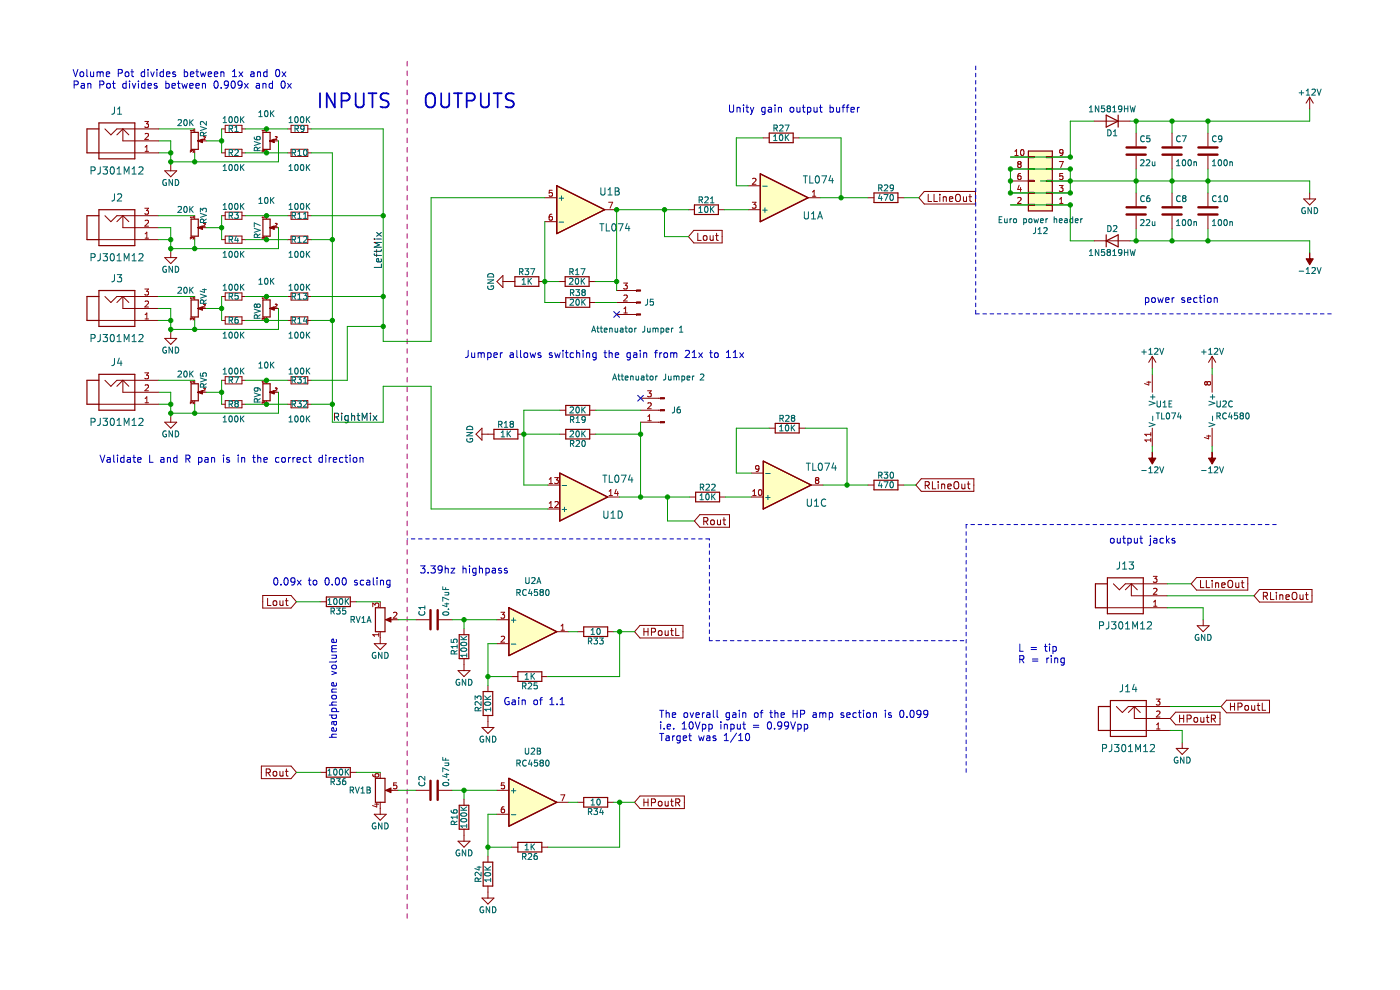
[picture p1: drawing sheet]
<svg xmlns="http://www.w3.org/2000/svg" width="297mm" height="210mm" viewBox="0 0 297 210" stroke-linecap="round" stroke-linejoin="round" font-family="sans-serif">
<path d="M0 0h297v210h-297z" fill-rule="evenodd" fill="#fff" stroke="#fff" stroke-width=".21"/>
<path d="M161.3 36.9l10.1 5-10.1 5.1z" fill="#ffffc2" stroke="#840000" stroke-width=".25"/>
<g fill="none" stroke="#840000" stroke-width=".25">
<path d="M21 26.1h7.6v7.6h-7.6zM21 27.3h-2.6v5.1h2.6M40.5 28.1h1.6v3.6h-1.6zM55.8 28.1h1.5v3.6h-1.5zM161.3 36.9l10.1 5-10.1 5.1zM21 44.5h7.6v7.6h-7.6zM21 45.8h-2.6v5h2.6M40.5 46.5h1.6v3.6h-1.6zM55.8 46.5h1.5v3.6h-1.5zM185.4 40.9h5.1v2.1h-5.1zM21 79.4h7.6v7.6h-7.6zM21 80.7h-2.6v5h2.6"/>
<path d="M104.8 91.1h5.1v2h-5.1zM185.4 101.9h5.1v2h-5.1zM69.2 126.6h5.1v2.1h-5.1zM79.6 128.9h2.1v5.1h-2.1zM123.8 133h5.1v2h-5.1zM102.5 146.7h2v5.1h-2zM97.4 170.8h2.1v5.1h-2.1zM109.9 178.7h5v2h-5zM123.8 169.2h5.1v2h-5.1zM102.5 182.9h2v5.1h-2z"/>
</g>
<g fill="none" stroke="#840000" stroke-width=".21">
<path d="M21 32.4h12.7M22.3 27.3l1.2 1.3 1.3-1.3h8.9M26.1 27.3v2.6h7.6M26.1 27.3l1.2 1.3M26.1 27.3l-1.3 1.3M35 36.2h2.5l-1.3 1.3zM36.2 35v1.2M41.3 27.3v.7M41.3 31.8v.6M42.9 29.9h.9M47 27.3h.8M47 32.4h.8"/>
<path d="M47.8 26.6h3.5v1.5h-3.5zM47.8 31.7h3.5v1.5h-3.5zM51.3 27.3h.8M51.3 32.4h.8M56.5 27.3v.7M56.5 31.8v.6M58.1 29.9h1M61 27.3h.7M61.7 26.6h3.6v1.5h-3.6zM65.3 27.3h.8M158.7 39.4h2.6M248.6 28.2v2.8"/>
<path d="M248.6 33.1v2.8M256.3 28.2v2.8M256.3 33.1v2.8M277.8 20.6v2.6M277.8 20.6l-.7 1.3M277.8 20.6l.8 1.3M21 50.8h12.7M22.3 45.8l1.2 1.2 1.3-1.2h8.9M26.1 45.8l-1.3 1.2M26.1 45.8l1.2 1.2M26.1 45.8v2.5h7.6M41.3 45.8v.6"/>
<path d="M41.3 50.2v.6M42.9 48.3h.9M47 45.8h.8M47.8 45h3.5v1.5h-3.5zM51.3 45.8h.8M56.5 45.8v.6M56.5 50.2v.6M58.1 48.3h1M61 45.8h.7M61.7 45h3.6v1.5h-3.6zM65.3 45.8h.8M158.7 44.5h2.6"/>
<path d="M171.4 41.9h2.6M184.1 41.9h1.3M190.5 41.9h1.3M248.6 40.9v2.8M248.6 45.8v2.7M256.3 40.9v2.8M256.3 45.8v2.7M276.6 42.2h2.5l-1.3 1.3zM277.8 40.9v1.3M244.4 75.6l-.7 1.3M244.4 75.6v2.5M244.4 79.4v3.8"/>
<path d="M244.4 75.6l.8 1.3M257.1 75.6l-.7 1.3M257.1 75.6v2.5M257.1 79.4v3.8M257.1 75.6l.8 1.3M21 85.7h12.7M22.3 80.7l1.2 1.2 1.3-1.2h8.9M26.1 80.7v2.5h7.6M26.1 80.7l-1.3 1.2M26.1 80.7l1.2 1.2M102.2 92.1h2.6M102.2 90.8v2.6l-1.2-1.3z"/>
<path d="M109.9 92.1h1.2M244.4 90.8v3.8M257.1 90.8v3.8M184.1 102.9h1.3M190.5 102.9h1.3M68 127.6h1.2M74.3 127.6h1.3M79.4 136.5h2.5l-1.2 1.3zM80.7 127.6v1.3M80.7 134v2.5M82.2 131.5h2.3M122.6 134h1.2"/>
<path d="M128.9 134h1.3M103.5 145.4v1.3M103.5 151.8v1.2M97.2 178.4h2.5l-1.3 1.3zM98.4 169.5v1.3M98.4 175.9v2.5M108.6 179.7h1.3M114.9 179.7h1.3M122.6 170.2h1.2M128.9 170.2h1.3M102.2 190.5h2.6l-1.3 1.3zM103.5 181.6v1.3"/>
<path d="M103.5 188v2.5"/>
</g>
<g fill="none" stroke="#a90000" stroke-width=".21">
<path d="M30.7 25.8h.8l-.4 .4 .3 .2v.5l-.1 .1-.6-.1M30.8 31.2l.3-.4v1.3M30.8 28.4l.5-.1 .2 .4-.8 .9h.8M30.8 32.1h.7M40.7 32l-.1 .1-.2-.2v.4M40.7 32h.3v.3M40.7 32h.1M41 27.5v.3M41 27.7h-.6l.2 .1M43.2 29h.3M43.2 29h.1M43.5 29h.1"/>
<path d="M43.5 29v.2l-.4 .4h.4M55.9 32v.1l-.3-.2v.4M55.9 32h.1M55.9 32h.3M56.2 32h.1M56.2 32v.3M56.2 32.3h.1M56.3 27.5v.3M56.3 27.7h-.7l.2 .1M58.7 29h-.3M58.7 29h.1M58.7 29v.2l-.3 .4h.4"/>
<path d="M159.7 37.9l.4-.1 .3 .4-.8 .9h.8M30.7 44.2h.8l-.4 .5 .3 .1v.5l-.1 .1-.6-.1M30.8 50.5h.7M30.8 49.6l.3-.4v1.3M30.8 46.8l.5-.1 .2 .4-.8 .9h.8M40.7 50.4l-.1 .1-.2-.2v.4M40.7 50.4h.3v.3M40.7 50.4h.1M41 45.9v.4M41 46.1h-.6l.2 .2M43.2 47.4h.1M43.2 47.4h.3"/>
<path d="M43.5 47.4h.1M43.5 47.4v.2l-.4 .4h.4M55.9 50.4v.1l-.3-.2v.4M55.9 50.4h.3M55.9 50.4h.1M56.2 50.4h.1M56.2 50.4v.3M56.2 50.7h.1M56.3 46.1h-.7l.2 .2M56.3 45.9v.4M58.7 47.4h-.3M58.7 47.4h.1"/>
<path d="M58.7 47.4v.2l-.3 .4h.4M159.6 42.9h.8l-.4 .5 .3 .1v.5l-.2 .2-.5-.2M172.3 41.6h.8M172.3 40.7l.4-.3v1.2M30.7 79.1h.8l-.4 .5 .3 .1v.5l-.1 .2-.6-.2M30.8 84.5l.3-.3v1.2M30.8 81.7l.5-.1 .2 .4-.8 .9h.8M30.8 85.4h.7M243.3 81.1h.8M243.7 80.9v.8l-.9-.3M244.1 91.8v.7M244.1 93v.7"/>
<path d="M244.1 93.3h-1.2l.3 .4M244.1 92.1h-1.2l.3 .4M256 92.5h.8M256.1 81.2l-.2-.3-.3 .3v.2l.2 .3 .3-.3M256.1 81.2l.2-.3h.3l.2 .3v.2l-.2 .3-.4-.1-.1-.2M256.1 81.2v.2M256.4 92.3v.8l-.9-.3M79.1 128.7v-.8l.5 .4 .1-.3h.5l.1 .2-.1 .5M80.3 134.3v.7M80.3 134.6h-1.2l.3 .4M83.5 130l.5-.1 .2 .3-.8 .9h.8"/>
</g>
<g fill="none" stroke="#006464" stroke-width=".21">
<path d="M275.6 19.7h1M276.1 19.2v1M277.1 19.3l.4-.4v1.3M278.3 19l.5-.1 .3 .4-.8 .9h.8M279.4 18.9l.4 1.3 .5-1.3M19.3 36.2l.7-.1 .2-.2-.1-.4-.8-.1v1.5M21.3 35.4v1.1a.49 .49 0 0 1-.6 .4M21.9 35.4h.9l-.5 .6 .4 .1v.7l-.2 .1-.6-.1M23.6 35.5l.1-.1a.81 .81 0 0 1 .6 .8 .81 .81 0 0 1-.6 .7 1.01 1.01 0 0 1-.1-1.4zM24.3 22.7v1.1a.49 .49 0 0 1-.6 .4M24.8 35.8l.5-.4v1.5M24.8 36.9h.9"/>
<path d="M24.9 24.2h.9M24.9 23.1l.5-.4v1.5M26.4 36.9v-1.5l.5 1.1 .5-1.1v1.5M28 35.8l.5-.4v1.5M28 36.9h.9M29.5 35.5l.6-.1 .2 .4-.9 1.1h.9M35.3 38.1a.58 .58 0 0 0-.8 .6 .58 .58 0 0 0 .8 .5v-.4h-.2M36.6 38.1v1.2l-.7-1.2v1.2M37.2 38.1a.64 .64 0 0 1 .7 .6 .64 .64 0 0 1-.7 .6zM37.8 25.5l.5-.1 .2 .3-.8 .9h.8M39.1 25.5l.2-.1a.68 .68 0 0 1 .4 .6 .68 .68 0 0 1-.4 .6l-.3-.4zM40.3 25.4v1.2"/>
<path d="M40.4 25.9l.6 .7M41 25.4l-.7 .7M42.5 26.8l1.3 .5-1.3 .4M43.2 28.8l-.1-.6-.5-.1-.1 .7h1.3M43.8 25.8v.7l-.9-.7-.4 .2 .1 .5M43.8 28.1l-.6 .4M47.3 26h.8M47.3 25.1l.4-.4v1.3M47.3 35.3l.4-.4v1.3M47.3 36.2h.8M48.6 27.3h.6l.1-.5-.7-.2v1.3M48.6 32.4l.6-.1 .1-.5-.7-.1v1.3"/>
<path d="M48.7 24.9l.2-.2a.68 .68 0 0 1 .4 .7 .68 .68 0 0 1-.4 .6l-.3-.5zM48.7 35l.2-.1a.68 .68 0 0 1 .4 .6 .68 .68 0 0 1-.4 .7l-.3-.5zM48.9 27.3l.4 .6M48.9 32.4l.4 .6M49.8 31.8l.5-.1 .3 .4-.8 .9h.8M49.8 27.9h.8M49.8 27l.4-.4v1.3M49.9 24.9l.2-.2a.68 .68 0 0 1 .4 .7 .68 .68 0 0 1-.4 .6l-.3-.5zM49.9 35l.2-.1a.68 .68 0 0 1 .4 .6 .68 .68 0 0 1-.4 .7l-.3-.5zM51 24.7v1.3M51 34.9v1.3M51.2 25.3l.6 .7"/>
<path d="M51.2 35.4l.6 .8M51.8 24.7l-.8 .8M51.8 34.9l-.8 .7M53.9 29.1l.1 .3 .2 .2 .8 .1 .2-.3-.1-.4-.6 .1-.1 .3 .3 .3M53.9 30l1.3 .4-1.3 .5M54.6 32l-.1-.6-.4-.1-.2 .7h1.3M54.9 24.7h.7M54.9 23.8l.4-.3v1.2M55.2 31.2l-.6 .5M56.2 23.6l.2-.1a.68 .68 0 0 1 .5 .6 .68 .68 0 0 1-.5 .6l-.3-.4zM57.4 23.5v1.2M57.6 24l.5 .7"/>
<path d="M58.1 23.5l-.7 .7M61.3 26h.7M61.3 25.1l.4-.4v1.3M62.6 27.3h.6v-.5l-.6-.2v1.3M62.6 24.9l.2-.2a.68 .68 0 0 1 .5 .7 .68 .68 0 0 1-.5 .6l-.3-.5zM62.9 27.3l.4 .6M63.9 24.8l.1-.1a.68 .68 0 0 1 .5 .7 .68 .68 0 0 1-.5 .6 .84 .84 0 0 1-.1-1.2zM64.5 27.2l-.2 .2h-.4v-.6l.4-.2 .2 .3v.7l-.2 .3h-.4M65 24.7v1.3M65.2 25.3l.5 .7M65.7 24.7l-.7 .8M161.8 39.5h1"/>
<path d="M170.4 37.3h.9M170.8 37.3v1.5M171.8 37.3v1.5h.7M173.1 37.4l.2-.1a.81 .81 0 0 1 .5 .8 .81 .81 0 0 1-.5 .7l-.2-.1-.1-.5zM174.3 37.3h1l-.6 1.5M176.2 37.2l-.3 1.1h.9M176.6 37.8v1M186.4 39.9l.6-.1 .1-.5-.7-.1v1.3M186.7 39.9l.4 .6M187.6 39.3l.5-.1 .2 .4-.7 .9h.7M189.6 39.8l-.3 .2-.4-.1v-.6l.4-.1 .3 .3-.1 .7-.2 .2-.4 .1M249.6 35.2h.7"/>
<path d="M249.6 34.2l.4-.3v1.3M250.4 28.9a.56 .56 0 0 0-.8 .5 .56 .56 0 0 0 .8 .6M250.8 28.8h.9l-.6 1.3M250.9 34l.2-.1a.68 .68 0 0 1 .4 .6 .68 .68 0 0 1-.4 .7l-.3-.5zM252.1 34l.2-.1a.68 .68 0 0 1 .5 .6 .68 .68 0 0 1-.5 .7l-.3-.5zM253.3 34.4h.5v.8M253.3 34.3v.9M257.2 35.2h.7M257.2 34.2l.4-.3v1.3M258 28.9a.56 .56 0 0 0-.8 .5 .56 .56 0 0 0 .8 .6M258.5 34l.2-.1a.68 .68 0 0 1 .5 .6 .68 .68 0 0 1-.5 .7l-.3-.5zM259.2 29.4l-.2 .2-.4-.1-.1-.6 .5-.1 .2 .2-.1 .8-.1 .2-.4 .1"/>
<path d="M259.8 34l.1-.1a.68 .68 0 0 1 .5 .6 .68 .68 0 0 1-.5 .7l-.3-.5zM260.9 34.3v.9M260.9 34.4h.5v.8M277.1 20.2h.7M19.3 54.6l.7-.1 .2-.2-.1-.3-.8-.2v1.5M21.3 53.8v1.1a.49 .49 0 0 1-.6 .4M21.9 53.8h.9l-.5 .6 .4 .1v.7l-.2 .1-.6-.1M23.5 54l.2-.2a.81 .81 0 0 1 .6 .8 .81 .81 0 0 1-.6 .7l-.2-.1-.1-.4zM24.3 41.1v1.1a.49 .49 0 0 1-.6 .4M24.8 55.3h.9M24.8 54.2l.5-.4v1.5M24.9 41.3l.6-.2 .3 .4-.9 1.1h.9"/>
<path d="M26.4 55.3v-1.5l.5 1.1 .5-1.1v1.5M28 55.3h.9M28 54.2l.5-.4v1.5M29.5 54l.6-.2 .2 .4-.9 1.1h.9M37.8 43.9l.5-.1 .2 .4-.8 .9h.8M39.1 43.9l.2-.1a.68 .68 0 0 1 .4 .6 .68 .68 0 0 1-.4 .7l-.3-.5zM40.3 43.8v1.3M40.4 44.3l.6 .8M41 43.8l-.7 .7M42.5 45v-.8l.5 .4 .1-.4h.6l.1 .2-.1 .6M42.5 45.3l1.3 .4-1.3 .4M43.2 47.2l-.1-.6-.5-.1-.1 .7h1.3"/>
<path d="M43.8 46.5l-.6 .4M47.3 43.5l.4-.3v1.2M47.3 44.4h.8M48.6 45.7h.6l.1-.5-.7-.1v1.2M48.7 43.3l.2-.1a.68 .68 0 0 1 .4 .6 .68 .68 0 0 1-.4 .6l-.3-.5zM48.9 45.7l.4 .6M49.8 45.1h.8l-.5 .4 .4 .2v.5l-.2 .1-.5-.1M49.9 43.2h.2a.68 .68 0 0 1 .4 .6 .68 .68 0 0 1-.4 .6 .84 .84 0 0 1-.2-1.2zM51 43.2v1.2M51.2 43.7l.6 .7M51.8 43.2l-.8 .7M53.9 48.4l1.3 .5-1.3 .4"/>
<path d="M54.6 50.4l-.1-.6-.4-.1-.2 .7h1.3M54.9 42.2l.4-.3v1.3M54.9 43.2h.7M55.2 47.8l-1.3-.5v.8M55.2 49.6l-.6 .5M56.2 42l.2-.1a.68 .68 0 0 1 .5 .6 .68 .68 0 0 1-.5 .7l-.3-.5zM57.4 41.9v1.3M57.6 42.4l.5 .8M58.1 41.9l-.7 .7M61.3 43.5l.4-.3v1.2M61.3 44.4h.7M62 45.7h.6v-.5l-.6-.1v1.2"/>
<path d="M62.3 45.7l.4 .6M62.6 43.3l.2-.1a.68 .68 0 0 1 .5 .6 .68 .68 0 0 1-.5 .6l-.3-.5zM63.2 46.3h.7M63.2 45.4l.4-.3v1.2M63.9 43.3l.1-.1a.68 .68 0 0 1 .5 .6 .68 .68 0 0 1-.5 .6l-.3-.5zM64.4 46.3h.7M64.4 45.4l.4-.3v1.2M65 43.2v1.2M65.2 43.7l.5 .7M65.7 43.2l-.7 .7M161.8 44.6h1M162.3 44.1v1"/>
<path d="M170.6 44.9v1.3l.3 .2h.5l.1-.2v-1.3M172.2 46.4h.8M172.2 45.4l.4-.5v1.5M173.5 46.4l.5-1.5 .5 1.5M173.6 46h.7M186.7 41.2l-.3 .9h.8M187 41.7v.8M187.5 41.3h.9l-.6 1.2M188.9 41.4l.2-.1a.68 .68 0 0 1 .4 .6 .68 .68 0 0 1-.4 .6l-.3-.5zM249.6 46.9l.4-.3v1.3M249.6 47.9h.7M250.4 41.6a.56 .56 0 0 0-.8 .5 .56 .56 0 0 0 .8 .6"/>
<path d="M250.9 46.7l.2-.1a.68 .68 0 0 1 .4 .6 .68 .68 0 0 1-.4 .7l-.3-.5zM251.1 42l-.2-.2 .2-.3h.2l.3 .2-.3 .3M251.1 42l-.2 .3v.2l.2 .3h.2l.3-.3-.1-.3-.2-.2M251.1 42h.2M252.1 46.7l.2-.1a.68 .68 0 0 1 .5 .6 .68 .68 0 0 1-.5 .7l-.3-.5zM253.3 47v.9M253.3 47.1h.5v.8M257.2 46.9l.4-.3v1.3M257.2 47.9h.7M258 41.6a.56 .56 0 0 0-.8 .5 .56 .56 0 0 0 .8 .6M258.5 42.8h.7M258.5 41.9l.3-.4v1.3"/>
<path d="M258.5 46.7l.2-.1a.68 .68 0 0 1 .5 .6 .68 .68 0 0 1-.5 .7l-.3-.5zM259.8 46.7l.1-.1a.68 .68 0 0 1 .5 .6 .68 .68 0 0 1-.5 .7l-.3-.5zM259.8 41.6l.2-.1a.68 .68 0 0 1 .4 .6 .68 .68 0 0 1-.4 .7l-.3-.5zM260.9 47v.9M260.9 47.1h.5v.8M275.6 57.5h1M276.9 44.1a.58 .58 0 0 0-.8 .6 .58 .58 0 0 0 .8 .5v-.4h-.2M277.1 57.1l.4-.4v1.3M277.1 58h.7M278.2 44v1.3l-.7-1.3v1.3M278.3 56.9l.5-.2 .3 .4-.8 .9h.8M278.8 44a.64 .64 0 0 1 .7 .7 .64 .64 0 0 1-.7 .6z"/>
<path d="M279.4 56.7l.4 1.3 .5-1.3M24.3 76v1.1a.49 .49 0 0 1-.6 .5M25.3 76l-.4 1h1M25.7 76.5v1.1M242.2 74.7h1M242.7 74.2v1M243.7 75.2h.7M243.7 74.2l.4-.3v1.3M244.9 74l.5-.1 .3 .3-.8 1h.8M246 73.9l.4 1.3 .5-1.3M254.9 74.7h1M255.4 74.2v1"/>
<path d="M256.4 75.2h.7M256.4 74.2l.4-.3v1.3M257.6 74l.5-.1 .3 .3-.8 1h.8M258.7 73.9l.4 1.3 .5-1.3M19.3 89.5l.7-.1 .2-.2-.1-.3-.8-.2v1.5M21.3 88.7v1.1a.49 .49 0 0 1-.6 .4M21.9 88.7h.9l-.5 .6 .4 .1v.7l-.2 .1-.6-.1M23.6 88.8l.1-.1a.81 .81 0 0 1 .6 .8 .81 .81 0 0 1-.6 .7 1.01 1.01 0 0 1-.1-1.4zM24.8 89.2l.5-.5v1.5M24.8 90.2h.9M26.4 90.2v-1.5l.5 1.1 .5-1.1v1.5M28 89.2l.5-.5v1.5"/>
<path d="M28 90.2h.9M29.5 88.9l.6-.2 .2 .5-.9 1h.9M99 91.7h1.3l-1.3 .8h1.3M99.1 93.1a.58 .58 0 0 0 .6 .7 .58 .58 0 0 0 .5-.8h-.5v.2M99.1 90.6a.68 .68 0 0 1 .8-.2 .68 .68 0 0 1 .4 .7h-1.3zM105.8 90h.6v-.5l-.6-.1v1.2M106.1 90l.4 .6M106.3 92.7h.8M106.3 91.8l.4-.4v1.3M107 90.6h.7M107 89.7l.4-.3v1.2M107.6 91.4v1.3"/>
<path d="M107.8 91.9l.5 .8M108.3 91.4l-.7 .7M108.4 89.9l-.2-.2 .2-.3h.3l.2 .2-.2 .3M108.4 89.9l-.2 .3 .1 .3 .1 .1h.3l.2-.2v-.4l-.2-.1M108.4 89.9h.3M243.8 89.7l1.2 .4-1.2 .4M243.8 85.1l1.2 .4-1.2 .5M244.1 84.2h.9M244.5 83.7v1M244.5 88.3v.9M245.3 87.6h.7M245.5 85.1v1l.2 .2h.2l.3-.2v-1"/>
<path d="M245.6 87.6v1.3M246.4 87.6v1.3h.6M246.7 86.3h.8M246.7 85.4l.4-.3v1.2M247.5 87.7l.2-.1a.68 .68 0 0 1 .4 .6 .68 .68 0 0 1-.4 .7l-.3-.5zM248 85.7h.4M248.5 87.6h.9l-.5 1.3M248.6 85.1h-.6v1.2h.6M250.1 87.5l-.3 .9h.8M250.4 88v.9M256.5 89.7l1.2 .4-1.2 .4M256.5 85.1l1.2 .4-1.2 .5"/>
<path d="M256.8 84.2h.9M257.2 83.7v1M257.2 88.3v.9M258.2 85.1v1l.2 .2h.2l.3-.2v-1M258.2 88.3l.6-.1v-.5l-.6-.1v1.3M258.5 88.3l.4 .6M259.4 85.2l.5-.1 .3 .3-.8 .9h.8M260.2 87.7a.56 .56 0 0 0-.8 .5 .56 .56 0 0 0 .8 .5M260.9 87.5l-.3 .9h.8M261.2 88v.9M261.4 85.2a.56 .56 0 0 0-.8 .5 .56 .56 0 0 0 .8 .5M262.5 87.6h-.6v.6l.6-.1v.6l-.2 .2-.4-.2"/>
<path d="M263.3 88.1l-.2-.2 .2-.3h.2l.3 .2-.3 .3M263.3 88.1l-.2 .3v.3l.2 .2h.2l.3-.3v-.2l-.3-.3M263.3 88.1h.2M264.4 87.7l.2-.1a.68 .68 0 0 1 .4 .6 .68 .68 0 0 1-.4 .7l-.3-.5zM186.4 100.8h.6l.1-.5-.7-.1v1.2M186.7 102.1l-.3 .9h.8M186.7 100.8l.4 .6M187 102.6v.9M187.5 102.2h.9l-.6 1.3M187.6 100.2h.7l-.4 .4 .4 .2v.5l-.2 .1-.5-.1M188.9 100.3l.2-.1a.68 .68 0 0 1 .5 .6 .68 .68 0 0 1-.5 .6l-.3-.5zM189 102.3l.1-.1a.68 .68 0 0 1 .4 .6 .68 .68 0 0 1-.4 .7 .84 .84 0 0 1-.1-1.2z"/>
<path d="M69.6 128.2h.7M69.6 127.3l.3-.3v1.2M70.2 129.7l.6-.1 .1-.5-.7-.1v1.3M70.5 129.7l.5 .6M70.9 127.1l.2-.1a.68 .68 0 0 1 .4 .6 .68 .68 0 0 1-.4 .6l-.3-.5zM71.4 129h.8l-.5 .5 .4 .1v.5l-.2 .2-.5-.2M72.1 127.1l.2-.1a.68 .68 0 0 1 .4 .6 .68 .68 0 0 1-.4 .6l-.3-.5zM73.3 127v1.2M73.3 129h-.6l-.1 .6 .7-.1v.6l-.2 .2-.5-.2M73.4 127.5l.6 .7M74 127l-.7 .7M74.5 131.4h.6v-.5l-.6-.1v1.2"/>
<path d="M74.8 131.4l.4 .6M75.6 130.8l.4 1.2 .4-1.2M76.8 132h.7M76.8 131.1l.3-.3v1.2M77.9 132l.4-1.2 .4 1.2M78 131.7h.6M79.7 138.4a.58 .58 0 0 0-.7 .6 .58 .58 0 0 0 .8 .5v-.4h-.3M81 138.4v1.3l-.7-1.3v1.3M81.6 138.4a.64 .64 0 0 1 .8 .6 .64 .64 0 0 1-.8 .7zM124.8 136l.6-.1 .1-.4-.7-.2v1.3M125.1 136l.5 .6M125.4 134.6h.7"/>
<path d="M125.4 133.7l.4-.4v1.3M126 135.3h.8l-.5 .5 .4 .1v.6l-.2 .1-.5-.1M126.7 133.4l.2-.1a.68 .68 0 0 1 .5 .6 .68 .68 0 0 1-.5 .7l-.3-.5zM127.2 135.3h.8l-.5 .5 .4 .1v.6l-.2 .1-.5-.1M100.8 148.4v-.8l.5 .5 .1-.4h.5l.2 .2-.2 .5M101.5 150.8l-.1-.6-.5-.1-.1 .7h1.3M102.1 148.8v.8l-.9-.8-.4 .3 .1 .5M102.1 150l-.6 .5M102.8 148.4h1.3M102.8 147.6l.7 .8M102.9 149a.61 .61 0 0 1 .7-.2 .61 .61 0 0 1 .4 .6 .75 .75 0 0 1-1.2-.2zM104.1 150.1v.7"/>
<path d="M104.1 150.5h-1.3l.4 .3M104.1 147.6l-.7 .6M95.7 171.9l.1 .3 .2 .2 .7 .1 .3-.3-.1-.4-.6 .1-.1 .3 .2 .3M96.4 174.9l-.1-.6-.5-.1-.1 .7h1.3M97 174.2l-.6 .4M97 173v.7M97 173.3h-1.3l.4 .4M97.7 171.9h1.3M97.7 171.2l.8 .7M97.9 172.5a.61 .61 0 0 1 .7-.2 .61 .61 0 0 1 .4 .7 .75 .75 0 0 1-1.3-.3zM97.9 173.8a.61 .61 0 0 1 .7-.2 .61 .61 0 0 1 .4 .6 .75 .75 0 0 1-1.3-.3zM99 174.8v.8"/>
<path d="M99 175.2h-1.3l.4 .4M99 171.2l-.7 .5M111.4 179.4l.4-.4v1.3M112.7 179v1.3M112.9 179.6l.5 .7M113.4 179l-.7 .7M124.8 172.2l.6-.1 .1-.5-.7-.1v1.3M125.1 172.2l.5 .6M125.4 169.9l.4-.4v1.3M125.4 170.8h.7M126 171.5h.8l-.5 .5 .4 .1v.6l-.2 .1-.5-.1M126.7 169.6l.2-.1a.68 .68 0 0 1 .5 .6 .68 .68 0 0 1-.5 .7l-.3-.5z"/>
<path d="M127.5 171.5l-.3 .9h.8M127.9 171.9v.9M97.5 180.3a.58 .58 0 0 0-.8 .6 .58 .58 0 0 0 .8 .5v-.4h-.2M98.8 180.3v1.2l-.7-1.2v1.2M99.4 180.3a.64 .64 0 0 1 .7 .6 .64 .64 0 0 1-.7 .6zM101.2 183.9h.9M101.5 187l-.1-.6-.5-.1-.1 .7h1.3M101.6 183.8v.7l-.9-.3M102.1 186.2l-.6 .5M102.1 185v.8l-.9-.8-.4 .3 .1 .5M102.5 192.4a.58 .58 0 0 0-.7 .6 .58 .58 0 0 0 .8 .5v-.4h-.2M102.8 184.5h1.3"/>
<path d="M102.8 183.8l.7 .7M102.9 185.2a.61 .61 0 0 1 .7-.2 .61 .61 0 0 1 .4 .6 .75 .75 0 0 1-1.2-.2zM103.9 192.3v1.3l-.7-1.3v1.3M104.1 186.7h-1.3l.4 .3M104.1 186.3v.7M104.1 183.8l-.7 .6M104.5 192.3a.64 .64 0 0 1 .7 .7 .64 .64 0 0 1-.7 .6zM110.9 181.7l.6-.1v-.4l-.6-.2v1.3M111.2 181.7l.4 .6M111.4 180.3h.7M112.1 181.2l.5-.2 .2 .4-.8 .9h.8M113.9 181l-.4 .1-.2 .2v.8l.2 .2 .4-.1v-.6l-.4-.1-.2 .3"/>
</g>
<g fill="#840000" stroke="#840000" stroke-width=".21">
<path d="M81.8 131.5l1.1-.5v1z"/>
<path d="M41.9 48.3l1.1-.4v.8z" fill-rule="evenodd"/>
<path d="M57.2 29.9l1-.4v.8z" fill-rule="evenodd"/>
<path d="M41.9 29.9l1.1-.4v.8z" fill-rule="evenodd"/>
<path d="M57.2 48.3l1-.4v.8z" fill-rule="evenodd"/>
<path d="M277.8 53.6v1.3h.8l-.8 1.3-.7-1.3h.7z" fill-rule="evenodd"/>
</g>
<path d="M246.6 32.8h4.1M246.6 31.3h4.1M254.2 32.8h4.1M254.2 31.3h4.1M246.6 45.5h4.1M246.6 44h4.1M254.2 45.5h4.1M254.2 44h4.1" fill="none" stroke="#840000" stroke-width=".51"/>
<path d="M108 165.1l10.1 5.1-10.1 5.1z" fill="#ffffc2" stroke="#840000" stroke-width=".25"/>
<path d="M21 61.6h7.6v7.6h-7.6zM21 62.9h-2.6v5.1h2.6M55.8 81.4h1.5v3.6h-1.5zM234.9 122.6h7.6v7.6h-7.6zM234.9 123.8h-2.5v5.1h2.5M235.6 148.6h7.6v7.6h-7.6zM235.6 149.9h-2.6v5h2.6M69.2 162.8h5.1v2.1h-5.1zM108 165.1l10.1 5.1-10.1 5.1z" fill="none" stroke="#840000" stroke-width=".25"/>
<g fill="none" stroke="#840000" stroke-width=".21">
<path d="M21 68h12.7M22.3 62.9l1.2 1.3 1.3-1.3h8.9M26.1 62.9l-1.3 1.3M26.1 62.9l1.2 1.3M26.1 62.9v2.5h7.6M47.8 79.9h3.5v1.5h-3.5zM61.7 79.9h3.6v1.5h-3.6zM47 80.7h.8M51.3 80.7h.8M56.5 80.7v.6M56.5 85.1v.6M58.1 83.2h1"/>
<path d="M61 80.7h.7M65.3 80.7h.8M234.9 128.9h12.7M236.2 123.8l1.3 1.3 1.2-1.3h8.9M240 123.8l-1.3 1.3M240 123.8l1.3 1.3M240 123.8v2.6h7.6M254 132.7h2.5l-1.3 1.3zM255.2 131.5v1.2M102.2 154.3h2.6l-1.3 1.3zM103.5 153v1.3M235.6 154.9h12.7"/>
<path d="M236.8 149.9l1.3 1.2 1.3-1.2h8.9M240.6 149.9l1.3 1.2M240.6 149.9l-1.2 1.2M240.6 149.9v2.5h7.7M249.5 158.8h2.6l-1.3 1.2zM250.8 157.5v1.3M68 163.8h1.2M74.3 163.8h1.3M79.4 172.7h2.5l-1.2 1.3zM80.7 171.5v1.2M105.4 167.6h2.6M105.4 172.7h2.6"/>
<path d="M118.1 170.2h2.6"/>
</g>
<g fill="none" stroke="#006464" stroke-width=".21">
<path d="M24.3 58.3v1a.49 .49 0 0 1-.6 .5M24.9 58.3h.9l-.5 .5 .4 .2v.6l-.2 .2-.6-.2M19.3 71.7h.7l.2-.2-.1-.4-.8-.2v1.6M21.3 70.9v1.1a.49 .49 0 0 1-.6 .5M21.9 70.9h.9l-.5 .6 .4 .2v.6l-.2 .2-.6-.2M23.5 71.1l.2-.2a.81 .81 0 0 1 .6 .8 .81 .81 0 0 1-.6 .8l-.2-.2-.1-.4zM24.8 72.5h.9M24.8 71.4l.5-.5v1.6M26.4 72.5v-1.6l.5 1.1 .5-1.1v1.6M28 72.5h.9M28 71.4l.5-.5v1.6M29.5 71.1l.6-.2 .2 .5-.9 1.1h.9"/>
<path d="M47.3 79.3h.8M47.3 78.4l.4-.3v1.2M48.7 78.2l.2-.1a.68 .68 0 0 1 .4 .6 .68 .68 0 0 1-.4 .6l-.3-.4zM49.8 80h.8l-.5 1.2M49.9 78.2l.2-.1a.68 .68 0 0 1 .4 .6 .68 .68 0 0 1-.4 .6l-.3-.4zM51 78.1v1.2M51.2 78.6l.6 .7M51.8 78.1l-.8 .7M54.9 78.1h.7M54.9 77.2l.4-.4v1.3M56.2 76.9l.2-.1a.68 .68 0 0 1 .5 .6 .68 .68 0 0 1-.5 .7l-.3-.5zM57.4 76.8v1.3"/>
<path d="M57.6 77.3l.5 .8M58.1 76.8l-.7 .7M61.3 79.3h.7M61.3 78.4l.4-.3v1.2M62.6 78.2l.2-.1a.68 .68 0 0 1 .5 .6 .68 .68 0 0 1-.5 .6l-.3-.4zM63.1 80h.8l-.4 .5 .4 .1v.5l-.2 .1-.6-.1M63.9 78.2l.1-.1a.68 .68 0 0 1 .5 .6 .68 .68 0 0 1-.5 .6l-.3-.4zM65 78.1v1.2M65.2 78.6l.5 .7M65.7 78.1l-.7 .7M48.6 80.6h.6l.1-.5-.7-.1v1.2M48.9 80.6l.4 .6"/>
<path d="M53.9 83.4l1.3 .4-1.3 .4M54.5 82.3l.2 .2v.4h-.6l-.2-.4 .3-.2h.7l.2 .2 .1 .4M54.6 85.3l-.1-.6-.4-.1-.2 .7h1.3M55.2 84.6l-.6 .4M62 80.6h.6v-.5l-.6-.1v1.2M62.3 80.6l.4 .6M64.4 81.2h.7M64.4 80.3l.4-.3v1.2M242.2 99.8h1M243.7 99.4l.4-.4v1.3M244.9 99.1l.5-.1 .3 .4-.8 .9h.8M246 99l.4 1.3 .5-1.3"/>
<path d="M254.9 99.8h1M256.4 99.4l.4-.4v1.3M257.6 99.1l.5-.1 .3 .4-.8 .9h.8M258.7 99l.4 1.3 .5-1.3M237.5 119.2v1.1a.49 .49 0 0 1-.6 .4M238.2 119.6l.4-.4v1.5M239.5 119.2h1l-.5 .6 .4 .1v.7l-.2 .1-.7-.1M243.7 100.3h.7M256.4 100.3h.7M233.3 132.7l.7-.1 .1-.2v-.4l-.8-.1v1.5M235.2 131.9v1.1a.49 .49 0 0 1-.6 .4M235.8 131.9h.9l-.5 .6 .5 .1v.7l-.3 .1-.6-.1"/>
<path d="M237.5 132l.2-.1a.81 .81 0 0 1 .5 .8 .81 .81 0 0 1-.5 .7l-.2-.1-.2-.5zM238.2 120.7h.8M238.8 133.4h.8M238.8 132.3l.4-.4v1.5M240.3 133.4v-1.5l.5 1.1 .5-1.1v1.5M242 133.4h.8M242 132.3l.4-.4v1.5M243.4 132l.6-.1 .3 .4-1 1.1h1M254.3 134.6a.58 .58 0 0 0-.8 .6 .58 .58 0 0 0 .8 .5v-.4h-.2M255.6 134.6v1.2l-.7-1.2v1.2M256.2 134.6a.64 .64 0 0 1 .7 .6 .64 .64 0 0 1-.7 .6zM102.5 156.2a.58 .58 0 0 0-.7 .6 .58 .58 0 0 0 .8 .5v-.4h-.2"/>
<path d="M103.9 156.2v1.2l-.7-1.2v1.2M104.5 156.2a.64 .64 0 0 1 .7 .6 .64 .64 0 0 1-.7 .6zM111.4 158.7v1l.3 .3h.2l.3-.3v-1M112.7 158.8l.5-.1 .2 .4-.8 .9h.8M114 158.7h.4l.2 .2-.2 .4 .2 .1 .1 .3-.2 .3h-.5zM114 159.3h.4M233.9 158.7l.7-.1 .2-.2-.1-.3-.8-.2v1.5M235.9 157.9v1.1a.49 .49 0 0 1-.6 .4M236.4 157.9h1l-.5 .6 .4 .1v.7l-.2 .1-.7-.1M238.1 158.1l.2-.2a.81 .81 0 0 1 .5 .8 .81 .81 0 0 1-.5 .7l-.2-.1-.1-.4zM238.1 145.2v1.1a.49 .49 0 0 1-.5 .4M238.8 146.7h.9"/>
<path d="M238.8 145.7l.4-.5v1.5M239.4 159.4h.9M239.4 158.4l.4-.5v1.5M240.6 145.2l-.4 1h1M240.9 159.4v-1.5l.5 1.1 .5-1.1v1.5M241 145.7v1M242.6 159.4h.9M242.6 158.4l.4-.5v1.5M244 158.1l.6-.2 .3 .5-.9 1h.9M69.6 164.4h.7M69.6 163.5l.3-.4v1.3M70.2 165.8h.6l.1-.5-.7-.1v1.2"/>
<path d="M70.5 165.8l.5 .6M70.9 163.3l.2-.2a.68 .68 0 0 1 .4 .7 .68 .68 0 0 1-.4 .6l-.3-.5zM71.4 165.2h.8l-.5 .5 .4 .1v.5l-.2 .1-.5-.1M72.2 163.2l.1-.1a.68 .68 0 0 1 .4 .7 .68 .68 0 0 1-.4 .6 .84 .84 0 0 1-.1-1.2zM73.3 165.2h-.4l-.2 .3-.1 .7 .3 .2 .4-.1v-.6h-.4l-.3 .2M73.3 163.1v1.3M73.4 163.7l.6 .7M74 163.1l-.7 .8M79.7 174.6a.58 .58 0 0 0-.7 .6 .58 .58 0 0 0 .8 .5v-.4h-.3M81 174.6v1.2l-.7-1.2v1.2M81.6 174.6a.64 .64 0 0 1 .8 .6 .64 .64 0 0 1-.8 .6zM108.5 167.7h.9"/>
<path d="M108.5 172.8h.9M108.9 167.3v.9M109.7 161.9l.6-.1v-.4l-.6-.2v1.3M110 161.9l.4 .6M111.6 161.4a.56 .56 0 0 0-.7 .5 .56 .56 0 0 0 .7 .5M112.4 161.2l-.3 .9h.8M112.7 161.7v.8M114 161.2h-.6l-.1 .6h.6l.1 .6-.2 .1-.5-.1M114.8 161.8l-.3-.3 .3-.3h.2l.3 .3-.3 .3M114.8 161.8l-.3 .2 .1 .4 .2 .1h.2l.3-.2v-.3l-.3-.2M114.8 161.8h.2M115.9 161.4l.2-.2a.68 .68 0 0 1 .4 .7 .68 .68 0 0 1-.4 .6l-.3-.5z"/>
<path d="M249.8 160.7a.58 .58 0 0 0-.7 .5 .58 .58 0 0 0 .8 .5v-.4h-.3M251.2 160.6v1.3l-.8-1.3v1.3M251.8 160.6a.64 .64 0 0 1 .7 .6 .64 .64 0 0 1-.7 .7z"/>
</g>
<g fill="none" stroke="#a90000" stroke-width=".21">
<path d="M30.7 61.3h.8l-.4 .5 .3 .1v.6l-.1 .1-.6-.1M30.8 67.7h.7M30.8 66.8l.3-.4v1.3M30.8 64l.5-.1 .2 .3-.8 .9h.8M55.6 85.6v-.3l.3 .2v-.2h.3v.3M56.3 80.8v.4M56.3 81h-.7l.2 .2M58.4 82.4l.2-.1 .2 .2-.4 .4h.4M244.7 122.3h.7l-.4 .4 .4 .2v.5l-.2 .1-.5-.1M244.7 128.6h.7M244.7 127.7l.4-.4v1.3M244.7 124.9l.5-.1 .2 .4-.7 .9h.7"/>
<path d="M245.3 148.3h.8l-.4 .5 .3 .1v.5l-.2 .2-.5-.2M245.4 154.6h.7M245.4 153.7l.3-.3v1.2M245.4 150.9l.4-.1 .3 .4-.8 .9h.8M106.9 171.1l-.3 .1-.2 .2-.1 .8 .3 .2 .4-.1-.1-.6-.3-.1-.3 .3M107 166.1h-.6l-.1 .6 .6-.1 .1 .6-.2 .1-.5-.1M119 168.6h.8l-.5 1.3"/>
</g>
<g fill="#840000" stroke="#840000" stroke-width=".21">
<path d="M57.2 83.2l1-.4v.8z" fill-rule="evenodd"/>
<path d="M244.4 95.9v1.3h.8l-.8 1.2-.7-1.2h.7z" fill-rule="evenodd"/>
<path d="M257.1 95.9v1.3h.8l-.8 1.2-.7-1.2h.7z" fill-rule="evenodd"/>
</g>
<path d="M118.1 39.4l10.2 5.1-10.2 5.1z" fill="#ffffc2" stroke="#840000" stroke-width=".25"/>
<path d="M118.1 39.4l10.2 5.1-10.2 5.1zM40.5 81.4h1.6v3.6h-1.6zM164.5 89.8h5v2h-5zM147.6 104.4h5.1v2h-5.1z" fill="none" stroke="#840000" stroke-width=".25"/>
<g fill="none" stroke="#840000" stroke-width=".21">
<path d="M115.6 41.9h2.5M115.6 47h2.5M128.3 44.5h2.5M35 71.8h2.5l-1.3 1.3zM36.2 70.5v1.3M35 89.6h2.5l-1.3 1.2zM36.2 88.3v1.3M41.3 80.7v.6M41.3 85.1v.6M42.9 83.2h.9M47 85.7h.8M47.8 85h3.5v1.5h-3.5z"/>
<path d="M51.3 85.7h.8M61 85.7h.7M61.7 85h3.6v1.5h-3.6zM65.3 85.7h.8M163.2 90.8h1.3M169.5 90.8h1.3M146.3 105.4h1.3M152.7 105.4h1.2M88.3 167.6h2.8M93.1 167.6h2.8"/>
</g>
<g fill="none" stroke="#006464" stroke-width=".21">
<path d="M127.5 39.8v1.3l.3 .3h.2l.3-.3v-1.3M130.5 39.8h.5l.3 .3-.3 .5 .3 .1 .1 .4-.3 .3h-.6zM118.6 42h1M118.6 47.1h1M119.1 41.6v.9M127.2 47.5h.9M127.7 47.5v1.5M128.6 47.5v1.5h.7M129 41.4h.9M129 40.3l.4-.5v1.6M129.9 47.6l.2-.1a.81 .81 0 0 1 .6 .7 .81 .81 0 0 1-.6 .8l-.2-.2-.1-.4zM130.5 40.6h.5"/>
<path d="M131.2 47.5h1l-.7 1.5M133 47.4l-.3 1.1h.9M133.4 48v1M35.3 73.7a.58 .58 0 0 0-.8 .6 .58 .58 0 0 0 .8 .5v-.4h-.2M36.6 73.6v1.3l-.7-1.3v1.3M37.2 73.6a.64 .64 0 0 1 .7 .7 .64 .64 0 0 1-.7 .6zM37.8 78.8l.5-.1 .2 .4-.8 .9h.8M39.1 78.8l.2-.1a.68 .68 0 0 1 .4 .6 .68 .68 0 0 1-.4 .7l-.3-.5zM40.3 78.7v1.3M40.4 79.3l.6 .7M41 78.7l-.7 .7M42.5 79.1v.7h.6v-.6l.6-.1 .1 .2-.1 .5"/>
<path d="M35.3 91.5a.58 .58 0 0 0-.8 .5 .58 .58 0 0 0 .8 .6v-.5h-.2M36.6 91.4v1.3l-.7-1.3v1.3M37.2 91.4a.64 .64 0 0 1 .7 .6 .64 .64 0 0 1-.7 .7zM42.5 80.2l1.3 .4-1.3 .4M43.2 82.1l-.1-.6-.5-.1-.1 .7h1.3M43.8 81.4l-.6 .4M47.3 88.6l.4-.4v1.3M47.3 89.5h.8M48.6 85.7h.6l.1-.5-.7-.1v1.2M48.7 88.3l.2-.1a.68 .68 0 0 1 .4 .7 .68 .68 0 0 1-.4 .6l-.3-.5zM48.9 85.7l.4 .6M49.9 88.3l.2-.1a.68 .68 0 0 1 .4 .7 .68 .68 0 0 1-.4 .6l-.3-.5z"/>
<path d="M50.1 85.6l-.3-.2 .3-.3h.3l.2 .2-.3 .3M50.1 85.6l-.3 .2v.3l.3 .2h.2l.3-.2v-.3l-.3-.2M50.1 85.6h.2M51 88.2v1.3M51.2 88.8l.6 .7M51.8 88.2l-.8 .8M61.3 89.5h.7M61.3 88.6l.4-.4v1.3M62 85.7h.6v-.5l-.6-.1v1.2M62.3 85.7l.4 .6M62.6 88.3l.2-.1a.68 .68 0 0 1 .5 .7 .68 .68 0 0 1-.5 .6l-.3-.5zM63.1 85.1h.8l-.4 .4 .4 .2v.5l-.2 .1-.6-.1"/>
<path d="M63.9 88.3l.1-.1a.68 .68 0 0 1 .5 .7 .68 .68 0 0 1-.5 .6l-.3-.5zM64.4 85.2l.5-.1 .2 .3-.8 .9h.8M65 88.2v1.3M65.2 88.8l.5 .7M65.7 88.2l-.7 .8M165.4 91.4h.7M165.4 90.5l.4-.4v1.3M165.5 88.8l.6-.1v-.5l-.6-.1v1.3M165.8 88.8l.4 .6M166.7 88.2l.4-.1 .3 .4-.8 .9h.8M166.7 90.3l.2-.2a.68 .68 0 0 1 .4 .7 .68 .68 0 0 1-.4 .6l-.3-.5zM167.9 90.1v1.3"/>
<path d="M168.1 90.7l.5 .7M168.1 88.6l-.2-.2 .2-.3h.3l.2 .2-.2 .3M168.1 88.6l-.2 .3v.4l.2 .1h.3l.2-.3-.1-.3-.1-.2M168.1 88.6h.3M168.6 90.1l-.7 .8M148.5 106h.7M148.5 105.1l.4-.4v1.3M148.6 103.4l.6-.1v-.5l-.6-.1v1.3M148.9 103.4l.4 .6M149.8 102.8l.5-.1 .2 .4-.8 .9h.8M149.8 104.9l.2-.2a.68 .68 0 0 1 .5 .7 .68 .68 0 0 1-.5 .6l-.3-.5zM151 102.8l.5-.1 .2 .4-.8 .9h.8"/>
<path d="M151 104.7v1.3M151.2 105.3l.5 .7M151.7 104.7l-.7 .8M89 165.9a.56 .56 0 0 0 .5 .8 .56 .56 0 0 0 .5-.8M90.1 164.7v.8l-.9-.8-.3 .2 .1 .5M93.9 160.6v.6h1.3M94 166.1a.75 .75 0 0 1 1.2 .3 .72 .72 0 0 1-1.3-.1zM94.4 164.3h.8M94.4 161.9h.8M94.5 160.8v.4M94.8 164.1v.8l-.9-.3M95.1 161.9v.4l-.7 .1"/>
<path d="M95.1 165.4h.1M95.2 163.4l-1.3-.5v.8"/>
</g>
<path d="M117.1 45.4l-.4 .1-.2 .2v.8l.2 .2 .4-.1v-.6l-.4-.1-.2 .3M117.1 40.4h-.6v.6l.6-.1v.6l-.1 .1-.5-.1M129.1 42.9h.9l-.6 1.3M40.4 85.6v-.3l.2 .2 .1-.2h.3v.3M41 80.8v.4M41 81h-.6l.2 .2M43.2 82.4l.2-.1 .1 .2-.4 .4h.4" fill="none" stroke="#a90000" stroke-width=".21"/>
<path d="M91.3 165.6v4.1M92.8 165.6v4.1" fill="none" stroke="#840000" stroke-width=".51"/>
<path d="M41.9 83.2l1.1-.4v.8z" fill-rule="evenodd" fill="#840000" stroke="#840000" stroke-width=".21"/>
<path d="M118.8 100.4l10.1 5-10.1 5.1z" fill="#ffffc2" stroke="#840000" stroke-width=".25"/>
<path d="M120 91.1h5.1v2h-5.1zM118.8 100.4l10.1 5-10.1 5.1z" fill="none" stroke="#840000" stroke-width=".25"/>
<path d="M118.8 92.1h1.2M125.1 92.1h1.3M116.2 108h2.6M116.2 102.9h2.6M128.9 105.4h2.5" fill="none" stroke="#840000" stroke-width=".21"/>
<g fill="none" stroke="#006464" stroke-width=".21">
<path d="M121 91.5l.4-.1 .3 .4-.8 .9h.8M121 94.1l.6-.1 .1-.4-.7-.2v1.3M121.3 94.1l.4 .6M122.2 93.6l.5-.2 .3 .4-.8 .9h.8M122.3 91.5l.2-.1a.68 .68 0 0 1 .4 .6 .68 .68 0 0 1-.4 .7l-.3-.5zM123.4 91.4v1.3M123.6 93.6l.1-.2a.68 .68 0 0 1 .5 .7 .68 .68 0 0 1-.5 .6l-.3-.5zM123.6 91.9l.6 .8M124.2 91.4l-.8 .7M119.3 108.1h.9M119.3 103h.9M119.7 107.6v.9"/>
<path d="M127.9 100.8h.8M128.1 108.4v1.2l.3 .3h.3l.3-.3v-1.2M128.3 100.8v1.5M129.3 100.8v1.5h.7M129.6 109.9h.9M129.6 108.8l.5-.4v1.5M130.6 100.9l.2-.1a.81 .81 0 0 1 .5 .7 .81 .81 0 0 1-.5 .8l-.2-.1-.2-.5zM131.1 108.4a.77 .77 0 0 1 .9 .8 .77 .77 0 0 1-.9 .7zM131.8 100.8h1l-.6 1.5M133.7 100.7l-.4 1.1h1M134 101.3v1"/>
</g>
<path d="M116.5 107.7h.7M116.5 101.7l.4-.4v1.3M116.5 106.7l.4-.3v1.3M116.5 102.6h.7M117.7 101.3h.7l-.4 .5 .4 .1v.6l-.2 .1-.5-.1M117.7 106.5l.5-.1 .2 .3-.7 1h.7M129.2 105.1h.7M129.2 104.2l.4-.4v1.3M130.7 103.8l-.3 .9h.8M131 104.3v.8" fill="none" stroke="#a90000" stroke-width=".21"/>
<path d="M161.9 97.8l10.2 5.1-10.2 5.1z" fill="#ffffc2" stroke="#840000" stroke-width=".25"/>
<path d="M163.2 28.2h5.1v2.1h-5.1zM109.2 58.7h5.1v2h-5.1zM147.3 43.5h5.1v2h-5.1zM120 86h5.1v2h-5.1zM161.9 97.8l10.2 5.1-10.2 5.1zM97.4 134.6h2.1v5.1h-2.1zM109.9 142.5h5v2h-5zM79.6 165.1h2.1v5.1h-2.1z" fill="none" stroke="#840000" stroke-width=".25"/>
<g fill="none" stroke="#840000" stroke-width=".21">
<path d="M61 32.4h.7M61.7 31.7h3.6v1.5h-3.6zM65.3 32.4h.8M161.9 29.2h1.3M168.3 29.2h1.2M35 54.6h2.5l-1.3 1.3zM36.2 53.4v1.2M106.7 59.7h2.5M106.7 58.5v2.5l-1.3-1.3zM114.3 59.7h1.3M146 44.5h1.3M152.4 44.5h1.3"/>
<path d="M130.8 61.6h4.2M130.8 64.2h4.2M130.8 66.7h4.2M118.8 87h1.2M125.1 87h1.3M135.9 84.5h4.2M135.9 87h4.2M135.9 89.6h4.2M159.4 105.4h2.5M159.4 100.4h2.5M172.1 102.9h2.5M98.4 133.4v1.2"/>
<path d="M98.4 139.7v2.6M97.2 142.3h2.5l-1.3 1.2zM108.6 143.5h1.3M114.9 143.5h1.3M80.7 163.8v1.3M80.7 170.2v1.3M82.2 167.6h2.3"/>
</g>
<g fill="none" stroke="#006464" stroke-width=".21">
<path d="M61.3 36.2h.7M61.3 35.3l.4-.4v1.3M62 32.4l.6-.1v-.5l-.6-.1v1.3M62.3 32.4l.4 .6M62.6 35l.2-.1a.68 .68 0 0 1 .5 .6 .68 .68 0 0 1-.5 .7l-.3-.5zM63.2 33h.7M63.2 32.1l.4-.4v1.3M63.9 35l.1-.1a.68 .68 0 0 1 .5 .6 .68 .68 0 0 1-.5 .7l-.3-.5zM64.5 31.8l.2-.1a.68 .68 0 0 1 .4 .7 .68 .68 0 0 1-.4 .6l-.3-.5zM65 34.9v1.3M65.2 35.4l.5 .8M65.7 34.9l-.7 .7"/>
<path d="M164.1 28.9l.4-.3v1.2M164.1 29.8h.8M164.2 27.2l.6-.1 .1-.5-.7-.1v1.3M164.5 27.2l.4 .6M165.4 26.6l.5-.1 .2 .4-.8 .9h.8M165.5 28.7l.1-.1a.68 .68 0 0 1 .5 .6 .68 .68 0 0 1-.5 .6l-.3-.5zM166.5 26.5h.9l-.6 1.3M166.6 28.6v1.2M166.8 29.1l.5 .7M167.3 28.6l-.7 .7M35.3 56.5a.58 .58 0 0 0-.8 .6 .58 .58 0 0 0 .8 .5v-.4h-.2M36.6 56.5v1.3l-.7-1.3v1.3"/>
<path d="M37.2 56.5a.64 .64 0 0 1 .7 .6 .64 .64 0 0 1-.7 .7zM103.5 59.4h1.2l-1.2 .7h1.2M103.5 58.3a.68 .68 0 0 1 .8-.2 .68 .68 0 0 1 .4 .7h-1.2zM110.2 57.7l.6-.1 .1-.5-.7-.1v1.3M110.5 57.7l.5 .6M110.8 59.4l.3-.4v1.3M111.4 57h.8l-.5 .5 .4 .1v.5l-.2 .2-.5-.2M112 59v1.3M112.2 59.6l.6 .7M112.6 57h.8l-.5 1.3M112.8 59l-.8 .8M148.3 45.1h.7"/>
<path d="M148.3 44.2l.3-.4v1.3M148.3 42.4h.6l.1-.5-.7-.1v1.2M148.6 42.4l.4 .6M149.5 41.9l.5-.1 .3 .3-.8 .9h.8M149.6 43.9l.2-.1a.68 .68 0 0 1 .4 .6 .68 .68 0 0 1-.4 .7l-.3-.5zM150.7 43h.8M150.7 42.1l.4-.3v1.2M150.7 43.8v1.3M150.9 44.3l.6 .8M151.5 43.8l-.8 .7M103.5 60.7a.58 .58 0 0 0 .6 .7 .58 .58 0 0 0 .5-.8h-.4v.3M110.8 60.3h.7"/>
<path d="M125.5 70.5l.4-1.3 .5 1.3M125.6 70.1h.6M126.6 69.6h.5M126.8 69.2v1.1l.3 .2M127.3 69.6h.5M127.5 69.2v1.1l.3 .2M128.2 70l.6-.1-.1-.2-.3-.1-.2 .2v.6h.5M129.3 69.7h.5l.1 .8M129.3 69.6v.9M130.5 69.6v.8l.5-.1M131 69.6v.9M131.1 79.8h.4"/>
<path d="M131.2 79.3v1.1l.3 .2M131.6 69.7h.5l.1 .8M131.8 79.8h.5M132 79.3v1.1l.3 .2M132.2 69.9l-.6 .3 .2 .3 .4-.1M132.6 69.6h.5M132.8 69.2v1.1l.3 .2M133.5 69.7l.2-.1 .3 .1v.7l-.5-.1zM133.8 79.9l.5-.1v.8M133.8 79.8v.8M134.7 69.6v.9M134.9 79.8l.1 .7h.5"/>
<path d="M135 69.6l-.3 .2M135.5 79.8v.8M136.1 79.8h.5v.8M136.8 69.2l-.1 1.1-.4 .2M137 79.8h.5M137.2 79.3v1.1l.3 .2M137.4 63.5l-.1 1.1-.4 .1M137.4 69.6v.8l.5-.1M137.9 69.6v.9M137.9 79.9l.2-.1 .4 .1-.1 .6h-.5zM138.5 69.6v.9M138.5 69.7l.4-.1 .2 .2"/>
<path d="M138.6 63.5h-.6l-.1 .6 .6-.1 .1 .6-.2 .1-.5-.1M139.1 69.8l.1-.2 .3 .1 .1 .8M139.1 69.8v.7M139.1 79.8v.8M139.5 79.8l-.4 .2M140.2 69.7l.4-.1 .2 .2-.1 .6h-.5M140.2 69.6v1.3M141.2 79.3v1.1l-.5 .2M141.3 70l.6-.1-.1-.2-.3-.1-.2 .2 .1 .6h.4M141.8 79.8l.1 .7h.5M142.4 79.8v.8M142.5 69.6v.9"/>
<path d="M142.8 69.6l-.3 .2M143 79.9l.3-.1 .2 .1M143 79.8v.8M143.5 79.9l.2-.1h.3l.1 .8M143.5 79.9v.7M144.1 70.5h.8M144.1 69.5l.4-.3v1.3M144.7 79.8h.3l.3 .2-.2 .5h-.4M144.7 79.8v1.2M146.9 79.8v.8M147.3 79.8l-.4 .2M148.6 79.5l.5-.2 .2 .4-.8 .9h.8"/>
<path d="M121 86.4l.4-.1 .3 .4-.8 .9h.8M121 89h.6l.1-.5-.7-.1v1.2M121.3 89l.4 .6M122.2 89.6h.8M122.2 88.7l.4-.3v1.2M122.3 86.4l.2-.1a.68 .68 0 0 1 .4 .7 .68 .68 0 0 1-.4 .6l-.3-.5zM123.4 86.3v1.3M123.6 86.9l.6 .7M124.2 88.9l-.3 .2h-.3l-.1-.6 .4-.1 .3 .2-.1 .7-.2 .3h-.3M124.2 86.3l-.8 .7M130 80.6l.4-1.3 .4 1.3M130.1 80.2h.6"/>
<path d="M132.6 80.2l.6-.1v-.3h-.4l-.2 .1 .1 .6h.5M136.6 80.1l-.6 .2 .2 .3 .4-.1M143.1 86.3l-.1 1.1-.4 .2M144.2 86.3l-.3 .1-.2 .2-.1 .8 .3 .2 .4-.1-.1-.6-.3-.1-.3 .2M145.7 80.2l.7-.1-.1-.3h-.4l-.2 .1 .1 .6h.5M171 98.2h.9M171.5 98.2v1.6M172.4 98.2v1.6h.8M173.8 98.3l.2-.1a.81 .81 0 0 1 .5 .8 .81 .81 0 0 1-.5 .8 1.01 1.01 0 0 1-.2-1.5zM175 98.2h1l-.7 1.6M176.9 98.2l-.4 1.1h.9M177.2 98.8v1"/>
<path d="M162.4 105.5h1M162.4 100.4h1M162.9 105v1M171.3 105.9v1.2l.3 .3h.2l.3-.3v-1.2M172.8 107.4h.9M172.8 106.3l.4-.4v1.5M175.2 106a.72 .72 0 0 0-1 .5 .72 .72 0 0 0 .7 .9l.3-.2M95.7 135.6v.6l.6 .1v-.6l.6-.1 .1 .2-.1 .5M96.4 138.7l-.1-.6-.5-.1-.1 .7h1.3M97 138l-.6 .4M97 136.8v.7M97 137.1h-1.3l.4 .4"/>
<path d="M97.7 135.7h1.3M97.7 135l.8 .7M97.9 136.4a.61 .61 0 0 1 .7-.2 .61 .61 0 0 1 .4 .6 .75 .75 0 0 1-1.3-.3zM97.9 137.6a.61 .61 0 0 1 .7-.2 .61 .61 0 0 1 .4 .6 .75 .75 0 0 1-1.3-.3zM99 138.7v.7M99 139h-1.3l.4 .4M99 135l-.7 .5M97.5 144.2a.58 .58 0 0 0-.8 .5 .58 .58 0 0 0 .8 .5v-.4h-.2M98.8 144.1v1.3l-.7-1.3v1.3M99.4 144.1a.64 .64 0 0 1 .7 .6 .64 .64 0 0 1-.7 .7zM110.9 145.5h.6v-.5l-.6-.1v1.2M111.2 145.5l.4 .6"/>
<path d="M111.4 144.1h.7M111.4 143.2l.4-.4v1.3M112.1 145l.5-.1 .2 .3-.8 .9h.8M112.7 142.8v1.3M112.9 143.4l.5 .7M113.4 142.8l-.7 .7M113.9 144.9h-.6v.6l.6-.1v.6l-.1 .1-.5-.1M74.3 167.6h.6l.1-.5-.7-.2v1.3M74.6 167.6l.4 .6M75.4 166.9l.4 1.3 .4-1.3M76.6 168.2h.7M76.6 167.3l.4-.4v1.3"/>
<path d="M77.9 166.9h.4l.2 .3-.2 .4 .2 .1 .1 .3-.3 .2h-.4zM77.9 167.6h.4"/>
</g>
<g fill="none" stroke="#a90000" stroke-width=".21">
<path d="M132.3 60h.8l-.4 .5 .3 .1v.6l-.2 .1-.5-.1M132.4 66.4h.7M132.4 65.5l.3-.4v1.3M132.4 62.7l.4-.1 .3 .3-.8 1h.8M137.4 82.9h.8l-.5 .5 .4 .1v.5l-.2 .2-.5-.2M137.4 89.2h.8M137.4 88.3l.4-.3v1.2M137.4 85.6l.5-.2 .3 .4-.8 .9h.8M161 99.3l-.2 .3-.4-.1-.1-.6 .5-.1 .2 .2v.7l-.2 .3h-.4M159.7 105.1h.7M159.7 104.2l.3-.4v1.3M161 104l.2-.2a.68 .68 0 0 1 .4 .7 .68 .68 0 0 1-.4 .6l-.3-.5z"/>
<path d="M173.2 101.9l-.2-.3 .2-.3h.3l.2 .2-.2 .4M173.2 101.9l-.2 .2v.2l.2 .3h.3l.2-.3-.1-.3-.1-.1M173.2 101.9h.3M79.1 164.2v.4l.3 .2h.7l.2-.2-.1-.4h-.6v.4l.2 .2M79.5 170.6h.8M79.9 170.4v.8l-.9-.3M84.1 166.1h-.6v.6l.6-.1v.6l-.1 .1-.5-.1"/>
</g>
<g fill="#840000" stroke="#840000" stroke-width=".21">
<path d="M81.8 167.6l1.1-.5v1.1z"/>
<path d="M140.1 84.4h.9v.2h-.9z" fill-rule="evenodd"/>
<path d="M140.1 86.9h.9v.2h-.9z" fill-rule="evenodd"/>
<path d="M140.1 89.4h.9v.3h-.9z" fill-rule="evenodd"/>
<path d="M135 61.5h.9v.3h-.9z" fill-rule="evenodd"/>
<path d="M135 64h.9v.3h-.9z" fill-rule="evenodd"/>
<path d="M135 66.6h.9v.2h-.9z" fill-rule="evenodd"/>
</g>
<path d="M108 128.9l10.1 5.1-10.1 5.1z" fill="#ffffc2" stroke="#840000" stroke-width=".25"/>
<path d="M218.2 32h5v12.7h-5zM234.7 24.4l2.5 1.3-2.5 1.3zM237.2 24.4v2.6M119.9 58.7h5.1v2h-5.1zM234.7 49.8v2.6M234.7 51.1l2.5-1.3v2.6zM40.5 63.6h1.6v3.6h-1.6zM55.8 63.6h1.5v3.6h-1.5zM120 63.1h5.1v2.1h-5.1zM108 128.9l10.1 5.1-10.1 5.1z" fill="none" stroke="#840000" stroke-width=".25"/>
<g fill="none" stroke="#840000" stroke-width=".21">
<path d="M214.4 33.3h3.8M214.4 38.4h3.8M214.4 35.9h3.8M218.2 33.2h1.2v.2h-1.2zM218.2 35.7h1.2v.3h-1.2zM218.2 38.3h1.2v.2h-1.2zM222 33.2h1.2v.2h-1.2zM222 35.7h1.2v.3h-1.2zM222 38.3h1.2v.2h-1.2zM223.2 33.3h3.9M223.2 38.4h3.9M223.2 35.9h3.9"/>
<path d="M232.1 25.7h7.7M241 28.2v2.8M241 33.1v2.8M47 50.8h.8M47.8 50.1h3.5v1.5h-3.5zM51.3 50.8h.8M61 50.8h.7M61.7 50.1h3.6v1.5h-3.6zM65.3 50.8h.8M118.6 59.7h1.3M125 59.7h1.2M147.2 48.9h6v2.6h-6l-1.2-1.3z"/>
<path d="M148 49.5v1.5h.8M149.3 50.1l.4-.1 .3 .3v.4l-.3 .3-.4-.1-.1-.2zM150.6 50l.1 .9 .4 .1 .2-.1M151.3 50v1M151.8 50h.6M152 49.5v1.3l.4 .2M196.1 40.6h10.8v2.7h-10.8l-1.2-1.4zM196.9 41.2v1.5h.7M198.1 41.2v1.5h.8M199.4 41.2v.2M199.4 41.7v1M200.1 41.7v1"/>
<path d="M200.1 41.9l.2-.2 .4 .1 .1 .9M201.4 42.2l.7-.1v-.3l-.5-.1-.2 .2 .1 .8h.6M202.8 41.4l.3-.2a.51 .51 0 0 1 .6 .5v.5a.51 .51 0 0 1-.5 .6 .51 .51 0 0 1-.5-.6zM204.4 41.7l.1 1h.3l.2-.1M205 41.7v1M205.5 41.7h.6M205.8 41.2v1.3l.3 .2M214.4 43.5h3.8M214.4 40.9h3.8M218.2 40.8h1.2v.3h-1.2zM218.2 43.3h1.2v.3h-1.2zM222 40.8h1.2v.3h-1.2z"/>
<path d="M222 43.3h1.2v.3h-1.2zM223.2 43.5h3.9M223.2 40.9h3.9M232.1 51.1h7.7M241 40.9v2.8M241 45.8v2.7M41.3 62.9v.6M41.3 67.3v.7M42.9 65.4h.9M47 62.9h.8M47 68h.8M47.8 62.1h3.5v1.6h-3.5z"/>
<path d="M47.8 67.2h3.5v1.5h-3.5zM51.3 62.9h.8M51.3 68h.8M56.5 62.9v.6M56.5 67.3v.7M58.1 65.4h1M61 62.9h.7M61 68h.7M61.7 62.1h3.6v1.6h-3.6zM61.7 67.2h3.6v1.5h-3.6zM65.3 62.9h.8M65.3 68h.8"/>
<path d="M118.8 64.2h1.2M125.1 64.2h1.3M148.5 109.2h6.3v2.6h-6.3l-1.2-1.3zM149.3 110.6l.7-.1 .2-.2-.1-.4-.8-.1v1.5M149.7 110.6l.5 .7M150.9 110.4l.4-.1 .2 .3v.4l-.2 .3-.4-.1-.1-.2zM152.2 110.3l.1 .9 .3 .1 .3-.1M152.9 110.3v1M153.4 110.3h.5M153.6 109.8v1.3l.3 .2M195.4 101.6h11.2v2.6h-11.2l-1.1-1.3zM196.3 103l.7-.1 .1-.2v-.4l-.8-.1v1.5"/>
<path d="M196.6 103l.5 .7M197.8 102.2v1.5h.7M199 102.2v.1M199 102.7v1M199.8 102.7v1M199.8 102.8l.2-.1h.3l.1 1M201.1 103.2l.7-.2-.1-.3h-.4l-.2 .2v.7h.6M202.4 102.4l.3-.2a.51 .51 0 0 1 .7 .5v.5a.51 .51 0 0 1-.5 .5 .51 .51 0 0 1-.5-.5zM204 102.7l.1 .9 .4 .1 .2-.2M204.7 102.7v1M205.2 102.7h.6M205.4 102.2v1.3l.4 .2"/>
<path d="M55.7 126.3h6l1.2 1.3-1.2 1.4h-6zM56.8 126.9v1.5h.7M58 127.6l.2-.2 .5 .2v.6l-.1 .2h-.4l-.2-.1zM59.4 127.4l.1 1h.3l.2-.1M60 127.4v1M60.5 127.4h.6M60.8 126.9v1.3l.3 .2M88.3 131.5h2.8M93.1 131.5h2.8M105.4 136.5h2.6M105.4 131.5h2.6M118.1 134h2.6"/>
<path d="M135.8 132.7h9.1v2.6h-9.1l-1.2-1.3zM136.6 134h.9M136.6 133.3v1.5M137.5 133.3v1.5M138.2 134.1l.7-.1 .2-.2-.1-.4-.8-.1v1.5M139.7 133.9l.2-.1 .5 .1v.6l-.1 .2-.4 .1-.2-.1zM141.1 133.8l.1 .9 .3 .1 .3-.1M141.8 133.8v1M142.3 133.8h.5M142.5 133.3v1.3l.3 .2M143.4 133.3v1.5h.7M253.8 122.5h10.9v2.7h-10.9l-1.1-1.4z"/>
<path d="M254.7 123.1v1.5h.7M255.9 123.1v1.5h.7M257.2 123.1v.2M257.2 123.6v1M257.9 123.6v1M257.9 123.8l.2-.2 .4 .1v.9M259.2 124.1l.7-.1-.1-.3-.4-.1-.2 .2 .1 .8h.5M260.6 123.3l.3-.2a.51 .51 0 0 1 .6 .5v.5a.51 .51 0 0 1-.5 .6 .51 .51 0 0 1-.5-.6zM262.2 123.6v1h.4l.2-.1M262.8 123.6v1M263.3 123.6h.6M263.5 123.1v1.3l.4 .2"/>
<path d="M267.2 125h11.1v2.7h-11.1l-1.2-1.3zM268 126.5l.7-.1 .2-.2-.1-.4-.8-.1v1.5M268.4 126.5l.5 .7M269.5 125.7v1.5h.8M270.8 125.7v.1M270.8 126.2v1M271.5 126.2v1M271.5 126.3l.2-.1h.4l.1 1M272.8 126.7l.7-.2v-.3h-.5l-.2 .2 .1 .7h.6M274.2 125.9l.3-.2a.51 .51 0 0 1 .6 .5v.5a.51 .51 0 0 1-.5 .5 .51 .51 0 0 1-.5-.5zM275.8 126.2l.1 .9 .3 .1 .2-.2M276.4 126.2v1"/>
<path d="M276.9 126.2h.6M277.2 125.7v1.3l.3 .2M249.4 151.1h9.4v2.6h-9.4l-1.1-1.3zM250.2 151.7v1.5M250.2 152.4h.9M251.1 151.7v1.5M251.8 152.5l.8-.1 .1-.2-.1-.4-.8-.1v1.5M253.4 152.3l.2-.1 .4 .1 .1 .6-.2 .2-.3 .1-.2-.1zM254.7 152.2l.1 .9 .4 .1 .2-.1M255.4 152.2v1M255.9 152.2h.6M256.1 151.7v1.3l.4 .2"/>
<path d="M257 152.5l.7-.1 .2-.2-.1-.4-.8-.1v1.5M257.3 152.5l.6 .7M260.2 148.5h9.1v2.7h-9.1l-1.1-1.3zM261 149.1v1.6M261 149.9h.9M261.9 149.1v1.6M262.6 149.9h.8l.1-.2-.1-.4-.8-.2v1.6M264.2 149.8l.2-.1 .4 .1 .1 .6-.2 .2-.3 .1-.2-.2zM265.5 149.7l.1 .9 .4 .1 .2-.2M266.2 149.7v1M266.7 149.7h.6M266.9 149.1v1.3l.4 .3"/>
<path d="M267.8 149.1v1.6h.7M55.4 162.5h6.3l1.2 1.3-1.2 1.4h-6.3zM56.5 163.9l.7-.1 .1-.2v-.3l-.8-.2v1.5M56.8 163.9l.5 .7M58 163.8l.2-.2 .5 .2v.5l-.1 .3h-.4l-.2-.1zM59.4 163.6l.1 1h.3l.2-.1M60 163.6v1M60.5 163.6h.6M60.8 163.1v1.3l.3 .2M135.8 168.8h9.4v2.7h-9.4l-1.2-1.3zM136.6 169.5v1.5M136.6 170.2h.9"/>
<path d="M137.5 169.5v1.5M138.2 170.3l.7-.1 .2-.2-.1-.4-.8-.1v1.5M139.7 170.1l.2-.1 .5 .1v.6l-.1 .2-.4 .1-.2-.2zM141.1 170l.1 .9 .3 .1 .3-.2M141.8 170v1M142.3 170h.5M142.5 169.5v1.3l.3 .2M143.4 170.3l.7-.1 .1-.2-.1-.4-.7-.1v1.5M143.7 170.3l.5 .7"/>
</g>
<g fill="none" stroke="#a90000" stroke-width=".21">
<path d="M215.3 33h.7M215.3 32.1l.4-.4v1.3M216.1 34.8l-.2-.2 .2-.3h.3l.2 .2-.2 .3M216.1 34.8l-.2 .3v.2l.2 .2h.3l.2-.2v-.4l-.2-.1M216.1 34.8h.3M216.2 39.3l-.3 .9h.8M216.5 39.8v.8M216.5 36.8l-.4 .1-.1 .2-.1 .7 .2 .3 .5-.1-.1-.6-.4-.1-.2 .2M216.6 31.8l.2-.1a.68 .68 0 0 1 .4 .7 .68 .68 0 0 1-.4 .6l-.3-.5zM224.7 39.3h.8l-.4 .5 .4 .2v.5l-.2 .1-.6-.1M224.7 34.3h.9l-.6 1.2M225.5 36.8h-.7v.6h.6l.1 .6-.2 .1-.5-.1"/>
<path d="M225.5 32.3l-.2 .2h-.4l-.1-.7 .5-.1 .2 .3v.7l-.2 .2-.4 .1M215.9 42l.5-.1 .2 .3-.8 1h.8M224.8 43.2h.7M224.8 42.2l.3-.3v1.3M40.7 67.5l-.1 .2-.2-.2v.4M40.7 67.5h.3v.4M40.7 67.5h.1M41 63.2h-.6l.2 .2M41 63v.4M43.2 64.6l.2-.1 .1 .2-.4 .5h.4M55.9 67.5v.2l-.3-.2v.4M55.9 67.5h.1"/>
<path d="M55.9 67.5h.3M56.2 67.5h.1M56.2 67.5v.4M56.3 63v.4M56.3 63.2h-.7l.2 .2M58.4 64.6l.2-.1 .2 .2-.4 .5h.4M106.3 129.9h.8l-.5 .5 .4 .1v.5l-.2 .1-.5-.1M106.3 135.1l.5-.1 .3 .3-.8 .9h.8M119 133.7h.7M119 132.8l.4-.4v1.3"/>
</g>
<g fill="none" stroke="#006464" stroke-width=".21">
<path d="M231.1 22.8l.4-.3v1.2M231.1 23.7h.7M233.1 22.5v1.2l-.7-1.2v1.2M234.3 22.5h-.6l-.1 .6 .6-.1 .1 .6-.2 .1-.5-.1M235 27.5a.64 .64 0 0 1 .7 .7 .64 .64 0 0 1-.7 .6zM235.1 23l-.2-.2 .2-.3h.2l.3 .2-.3 .3M235.1 23l-.2 .2v.3l.2 .2h.2l.3-.2-.1-.4-.2-.1M235.1 23h.2M236.1 22.8l.3-.3v1.2M236.1 23.7h.7M236.2 28.8h.7M236.2 27.9l.4-.4v1.3"/>
<path d="M238 23l-.2 .2h-.4l-.1-.6 .5-.1 .2 .2-.1 .7-.1 .3h-.4M238.5 22.5v1.2M238.5 23.1h.8M239.3 22.5v1.2M239.8 22.5l.3 1.2 .2-.9 .2 .9 .3-1.2M242 34l.5-.1 .2 .3-.8 1h.8M242.8 28.9a.56 .56 0 0 0-.8 .5 .56 .56 0 0 0 .8 .6M243.2 34l.5-.1 .2 .3-.8 1h.8M243.9 28.8h-.6l-.1 .6h.7v.6l-.2 .1-.5-.1M244.5 34.3v.8l.5-.1M245 34.3v.9M47.3 53.7l.4-.4v1.3"/>
<path d="M47.3 54.6h.8M48.6 50.8l.6-.1 .1-.4-.7-.2v1.3M48.7 53.4l.2-.1a.68 .68 0 0 1 .4 .6 .68 .68 0 0 1-.4 .7l-.3-.5zM48.9 50.8l.4 .6M49.9 53.4l.2-.1a.68 .68 0 0 1 .4 .6 .68 .68 0 0 1-.4 .7l-.3-.5zM50.1 50.1l-.3 .9h.8M50.4 50.6v.8M51 53.3v1.3M51.2 53.9l.6 .7M51.8 53.3l-.8 .7M54.9 59.4l.4-.4v1.3M56.2 59.1l.2-.1a.68 .68 0 0 1 .5 .7 .68 .68 0 0 1-.5 .6l-.3-.5z"/>
<path d="M57.4 59v1.3M57.6 59.6l.5 .7M58.1 59l-.7 .8M61.3 53.7l.4-.4v1.3M61.3 54.6h.7M62 50.8l.6-.1v-.4l-.6-.2v1.3M62.3 50.8l.4 .6M62.6 53.4l.2-.1a.68 .68 0 0 1 .5 .6 .68 .68 0 0 1-.5 .7l-.3-.5zM63.2 50.5l.4-.4v1.3M63.2 51.4h.7M63.9 53.4l.1-.1a.68 .68 0 0 1 .5 .6 .68 .68 0 0 1-.5 .7l-.3-.5zM64.4 50.3l.5-.2 .2 .4-.8 .9h.8"/>
<path d="M65 53.3v1.3M65.2 53.9l.5 .7M65.7 53.3l-.7 .7M120.8 59.1l.5-.1 .3 .4-.8 .9h.8M120.9 57.7l.6-.1 .1-.5-.7-.1v1.3M121.2 57.7l.4 .6M122.1 58.3h.7M122.1 57.4l.4-.4v1.3M122.2 59.1l.1-.1a.68 .68 0 0 1 .5 .7 .68 .68 0 0 1-.5 .6l-.3-.5zM123.2 57h.9l-.5 1.3M123.3 59v1.3M123.5 59.6l.5 .7"/>
<path d="M124 59l-.7 .8M212 46.6h.4M212.6 46h-.6v1.2h.6M213.1 46.4l.1 .8 .5-.1M213.7 46.4v.8M214.3 46.4v.8M214.6 46.4l-.3 .2M215.1 46.5l.1-.1 .4 .1-.1 .7-.4-.1zM217.2 46.5l.3-.1 .3 .2-.1 .6h-.5M217.2 46.4v1.3M218.3 46.5l.2-.1 .4 .1-.1 .7-.5-.1zM219.3 46.4l.3 .8 .2-.6 .3 .6 .2-.8"/>
<path d="M219.7 48.3l-.1 1.1-.4 .2M220.2 49.6h.7M220.2 48.6l.4-.3v1.3M220.7 46.8l.6-.1v-.2l-.4-.1-.2 .2 .1 .6h.5M221.4 48.4l.5-.1 .3 .3-.8 1h.8M221.9 46.4v.8M222.2 46.4l-.3 .2M223.6 46.5h.5l.1 .7M223.6 46v1.2M224.7 46.8l.6-.1v-.2l-.4-.1-.2 .2 .1 .6h.5M225.9 46.5h.5v.7M226.4 46.7l-.6 .2 .2 .3h.4"/>
<path d="M227.6 46.5l-.4-.1-.2 .2 .1 .6h.5M227.6 46v1.2M228.1 46.8l.6-.1v-.2l-.4-.1-.2 .2 .1 .6h.5M229.3 46.4v.8M229.6 46.4l-.3 .2M231.1 54.2h.7M231.1 53.3l.4-.4v1.3M233.1 52.9v1.3l-.7-1.3v1.3M234.3 52.9h-.6l-.1 .6h.6l.1 .6-.2 .1-.5-.1M235 47.9a.64 .64 0 0 1 .7 .6 .64 .64 0 0 1-.7 .6zM235.1 53.5l-.2 .2v.3l.2 .2h.2l.3-.2-.1-.4-.2-.1M235.1 53.5l-.2-.3 .2-.3h.2l.3 .3-.3 .3"/>
<path d="M235.1 53.5h.2M236.1 54.2h.7M236.1 53.3l.3-.4v1.3M236.2 48l.5-.1 .2 .3-.7 .9h.7M238 53.5l-.2 .2h-.4l-.1-.6 .5-.2 .2 .3-.1 .7-.1 .2-.4 .1M238.5 52.9v1.3M238.5 53.5h.8M239.3 52.9v1.3M239.8 52.9l.3 1.3 .2-.9 .2 .9 .3-1.3M242 46.7l.5-.1 .2 .3-.8 1h.8M242.8 41.6a.56 .56 0 0 0-.8 .5 .56 .56 0 0 0 .8 .6M243.2 46.7l.5-.1 .2 .3-.8 1h.8"/>
<path d="M243.9 41.5l-.4 .1-.2 .2-.1 .7 .3 .3 .4-.1v-.7h-.4l-.3 .2M244.5 47v.8l.5-.1M245 47v.9M37.8 61.1l.5-.2 .2 .4-.8 .9h.8M39.1 61.1l.2-.2a.68 .68 0 0 1 .4 .7 .68 .68 0 0 1-.4 .6l-.3-.5zM40.3 60.9v1.3M40.4 61.5l.6 .7M41 60.9l-.7 .8M42.5 62.4l1.3 .4-1.3 .4M42.9 61.4h.9M43.2 64.3l-.1-.6h-.5l-.1 .6h1.3M43.4 61.3v.7l-1-.3"/>
<path d="M43.8 63.6l-.6 .4M47.3 61.6h.8M47.3 60.7l.4-.4v1.3M47.3 70.8l.4-.3v1.2M47.3 71.7h.8M48.6 62.9l.6-.1 .1-.5-.7-.1v1.3M48.6 67.9h.6l.1-.5-.7-.1v1.2M48.7 60.4l.2-.1a.68 .68 0 0 1 .4 .6 .68 .68 0 0 1-.4 .7l-.3-.5zM48.7 70.6l.2-.1a.68 .68 0 0 1 .4 .6 .68 .68 0 0 1-.4 .6l-.3-.5zM48.9 62.9l.4 .6M48.9 67.9l.4 .6M49.9 60.4l.2-.1a.68 .68 0 0 1 .4 .6 .68 .68 0 0 1-.4 .7l-.3-.5z"/>
<path d="M49.9 70.6l.2-.1a.68 .68 0 0 1 .4 .6 .68 .68 0 0 1-.4 .6l-.3-.5zM50.4 67.3h-.3l-.2 .3-.1 .7 .3 .2 .4-.1-.1-.6h-.3l-.3 .2M50.5 62.2h-.6l-.1 .6 .6-.1 .1 .6-.2 .2-.5-.2M51 60.3v1.3M51 70.5v1.2M51.2 60.8l.6 .8M51.2 71l.6 .7M51.8 60.3l-.8 .7M51.8 70.5l-.8 .7M53.9 65.6l1.3 .4-1.3 .4M54.5 64.7l-.3-.2-.3 .2v.3l.3 .2 .3-.2M54.5 64.7l.2-.2h.3l.2 .2v.3l-.2 .2h-.4l-.1-.2"/>
<path d="M54.5 64.7v.3M54.6 67.5l-.1-.6-.4-.1-.2 .7h1.3M54.9 60.3h.7M55.2 66.8l-.6 .4M61.3 61.6h.7M61.3 71.7h.7M61.3 60.7l.4-.4v1.3M61.3 70.8l.4-.3v1.2M62 62.9l.6-.1v-.5l-.6-.1v1.3M62 67.9h.6v-.5l-.6-.1v1.2M62.3 67.9l.4 .6M62.3 62.9l.4 .6"/>
<path d="M62.6 70.6l.2-.1a.68 .68 0 0 1 .5 .6 .68 .68 0 0 1-.5 .6l-.3-.5zM62.6 60.4l.2-.1a.68 .68 0 0 1 .5 .6 .68 .68 0 0 1-.5 .7l-.3-.5zM63.2 63.5h.7M63.2 68.5h.7M63.2 62.6l.4-.4v1.3M63.2 67.6l.4-.3v1.2M63.9 60.4l.1-.1a.68 .68 0 0 1 .5 .6 .68 .68 0 0 1-.5 .7l-.3-.5zM63.9 70.6l.1-.1a.68 .68 0 0 1 .5 .6 .68 .68 0 0 1-.5 .6l-.3-.5zM64.3 62.2h.8l-.4 .5 .4 .1v.5l-.2 .2-.6-.2M64.7 67.2l-.3 .9h.8M65 60.3v1.3M65 67.7v.8"/>
<path d="M65 70.5v1.2M65.2 71l.5 .7M65.2 60.8l.5 .8M65.7 70.5l-.7 .7M65.7 60.3l-.7 .7M121 63.6l.4-.1 .3 .3-.8 .9h.8M121 62.1l.6-.1 .1-.4-.7-.2v1.3M121.3 62.1l.4 .6M122.2 61.4h.8l-.5 .5 .4 .1v.6l-.2 .1-.5-.1M122.3 63.6l.2-.1a.68 .68 0 0 1 .4 .6 .68 .68 0 0 1-.4 .6l-.3-.4zM123.4 63.5v1.2M123.6 64l.6 .7"/>
<path d="M123.7 62l-.3-.3 .3-.3h.2l.3 .3-.3 .3M123.7 62l-.3 .2 .1 .4 .2 .1h.2l.3-.2v-.3l-.3-.2M123.7 62h.2M124.2 63.5l-.8 .7M89 129.7a.56 .56 0 0 0 .5 .8 .56 .56 0 0 0 .5-.8M90.1 128.5v.7M90.1 128.9h-1.2l.3 .3M93.9 124.5v.6h1.3M94 130a.75 .75 0 0 1 1.2 .2 .72 .72 0 0 1-1.3-.1zM94.4 128.1h.8M94.4 125.7h.8M94.5 124.6v.5"/>
<path d="M94.8 127.9v.8l-.9-.3M95.1 125.7v.4l-.7 .1M95.1 129.2h.1M95.2 127.2l-1.3-.5v.8M108.5 136.6h.9M108.5 131.5h.9M108.9 131.1v.9M109.7 125.7h.6v-.5l-.6-.2v1.3M110 125.7l.4 .6M111.5 122.5v1l.3 .3h.2l.3-.3v-1M111.6 125.2a.56 .56 0 0 0-.7 .5 .56 .56 0 0 0 .7 .5M112.4 125l-.3 .9h.8"/>
<path d="M112.7 125.5v.8M112.8 122.6l.5-.1 .2 .4-.8 .9h.8M113.9 123.8l.4-1.3 .4 1.3M114 123.4h.6M114 125h-.6l-.1 .7 .6-.1 .1 .6-.2 .1-.5-.1M114.8 125.6l-.3-.2 .3-.4h.2l.3 .3-.3 .3M114.8 125.6l-.3 .2 .1 .4 .2 .1h.2l.3-.2-.1-.4-.2-.1M114.8 125.6h.2M115.9 125.2l.2-.2a.68 .68 0 0 1 .4 .7 .68 .68 0 0 1-.4 .6l-.3-.5z"/>
</g>
<path d="M239 32.8h4.1M239 31.3h4.1M239 45.5h4.1M239 44h4.1M91.3 129.4v4.1M92.8 129.4v4.1" fill="none" stroke="#840000" stroke-width=".51"/>
<path d="M218.2 32h5v12.7h-5z" fill-rule="evenodd" fill="#ffffc2" stroke="#ffffc2" stroke-width=".25"/>
<g fill="#840000" stroke="#840000" stroke-width=".21">
<path d="M57.2 65.4l1-.3v.7z" fill-rule="evenodd"/>
<path d="M41.9 65.4l1.1-.3v.7z" fill-rule="evenodd"/>
</g>
<g fill="none" stroke="#0f0f0f" stroke-width=".21">
<path d="M79.4 53.8l.2 .4h1.3M79.4 50.7h.1M79.9 53v.5M79.9 53.8v.6M79.9 50.7h1M79.9 49.3l1 .8M80.8 54.9l.1 .4-.2 .3-.7-.1v-.6l.3-.1 .1 .8M80.9 53l-.2 .3h-1.3M80.9 56v.7h-1.5M80.9 51.4h-1.5l1.1 .5-1.1 .5h1.5M80.9 49.3l-1 .8M71 88.4h.7l.1-.2v-.4l-.8-.1v1.5"/>
<path d="M71.3 88.4l.5 .8M72.5 87.7v.1M72.5 88.2v1M73.9 88.2v1.2l-.3 .3-.4-.1M73.9 88.2h-.5l-.3 .2 .2 .7h.6M74.6 88.3l.2-.1h.4v1M74.6 87.7v1.5M75.8 88.2h.5M76 87.7v1.3l.3 .2M76.8 89.2v-1.5l.5 1 .6-1v1.5M78.6 87.7v.1M78.6 88.2v1"/>
<path d="M79.2 88.2l.8 1M80 88.2l-.8 1"/>
</g>
<g fill="none" stroke="#0000c2" stroke-width=".21">
<path d="M15.5 14.7l.5 1.6 .5-1.6M15.7 18l.8-.1 .1-.2-.1-.4-.8-.1v1.5M17 15.4l.3-.2 .4 .2 .1 .6-.2 .2-.3 .1-.3-.2zM17.3 17.8h.5l.1 .9M17.9 18.1h-.5l-.2 .2 .2 .4 .5-.1M18.4 14.7v1.3l.2 .3M18.6 17.8l.3-.1 .3 .1 .1 .9M18.6 17.7v1M19.2 15.2l.1 1 .3 .1 .3-.2M19.9 15.2v1.1M20.6 15.4l.4-.2 .2 .3M20.6 15.2v1.1"/>
<path d="M21.2 18l.7-.1 .1-.2v-.4l-.8-.1v1.5M21.2 15.5l.3-.3 .3 .1 .1 1M21.2 15.5v.8M22.6 15.7l.7-.1-.1-.3-.4-.1-.2 .3v.7h.6M22.7 17.8l.2-.1 .4 .1 .1 .6-.1 .2-.4 .1-.2-.1zM23.9 17.7h.5M24.1 17.2v1.3l.3 .2M25.1 15.5h.7l.2-.3-.1-.3-.8-.2v1.6M26.6 15.4l.2-.2 .5 .2v.6l-.1 .2-.4 .1-.2-.2zM26.8 17.8l-.5-.1-.3 .3 .2 .6h.6M26.8 17.2v1.5M27.5 17.2v.1"/>
<path d="M27.5 17.7v1M27.8 15.2h.6M28 14.7v1.3l.4 .3M28.1 17.7l.3 1 .4-1M29.4 17.2v.1M29.4 17.7v1M30.7 15.3l-.5-.1-.2 .3 .1 .7h.6M30.7 14.7v1.6M30.7 17.8l-.4-.1-.3 .3 .2 .6h.5M30.7 17.2v1.5M31.4 18.2l.7-.1v-.3l-.5-.1-.2 .2 .1 .7h.6M31.4 14.7v.2"/>
<path d="M31.4 15.2v1.1M32 15.2l.3 1.1 .4-1.1M33.3 17.8l-.4-.1-.2 .2 .1 .2 .5 .2v.3h-.6M33.3 14.7v.2M33.3 15.2v1.1M34.7 15.3l-.5-.1-.3 .3 .2 .7h.6M34.7 14.7v1.6M35.2 17.8l.4-.1 .3 .3-.1 .6h-.6M35.2 17.2v1.5M35.3 15.7l.7-.1v-.3l-.5-.1-.2 .3 .1 .7h.6M36.5 18.2l.7-.1-.1-.3-.4-.1-.2 .2 .1 .7h.5M37.2 15.3l-.4-.1-.2 .3 .1 .2 .5 .1v.4h-.6"/>
<path d="M37.6 17.7h.6M37.9 17.2v1.3l.3 .2M38.6 17.7l.3 1 .3-.7 .3 .7 .2-1M39.1 15.3l.4-.1 .3 .3-.1 .7h-.6M39.1 14.7v1.6M40.3 18.2l.7-.1-.1-.3-.4-.1-.2 .2v.7h.6M40.4 15.7l.7-.1v-.3l-.5-.1-.2 .3 .1 .7h.6M41.6 15.2h.5M41.6 18.2l.7-.1-.1-.3-.4-.1-.2 .2v.7h.6M41.8 14.7v1.3l.3 .3M42.5 15.2l.3 1.1 .3-.8 .3 .8 .3-1.1M42.9 17.8l.3-.1 .3 .1 .1 .9"/>
<path d="M42.9 17.7v1M44.2 15.7l.7-.1-.1-.3-.4-.1-.2 .3v.7h.6M45.5 15.7l.7-.1-.1-.3-.4-.1-.2 .3v.7h.6M45.5 17.3l.3-.1a.81 .81 0 0 1 .5 .7 .81 .81 0 0 1-.5 .8l-.3-.1-.1-.5zM46.9 15.4l.2-.2 .3 .1 .1 1M46.9 15.2v1.1M46.9 18.6v.1M48.5 17.8l-.3 .3h-.3l-.3-.3 .1-.5 .5-.1 .2 .1a1.01 1.01 0 0 1-.4 1.4h-.3M49.2 17.3l.2-.1a.81 .81 0 0 1 .5 .7 .81 .81 0 0 1-.5 .8l-.2-.1-.2-.5zM49.3 16.3h.9M49.3 15.2l.5-.5v1.6M50.7 15.2l.8 1.1"/>
<path d="M51.4 17.8l-.3 .3h-.5l-.1-.3 .1-.5 .5-.1 .2 .1a1.01 1.01 0 0 1-.4 1.4h-.3M51.5 15.2l-.8 1.1M51.9 17.7l.8 1M52.7 17.7l-.8 1M53.2 15.3h.6l.1 1M53.9 15.6l-.5 .1-.2 .2 .2 .4 .5-.1M54.4 17.8h.6l.1 .9M54.6 15.4l.2-.2 .4 .1 .1 1M54.6 15.2v1.1M55.1 18.1h-.6l-.2 .2 .2 .4 .6-.1M55.8 17.8l.2-.1 .4 .1v.9M55.8 17.7v1"/>
<path d="M56.7 15.3l-.5-.1-.3 .3 .2 .7h.6M56.7 14.7v1.6M57.8 17.8l-.4-.1-.3 .3 .1 .6h.6M57.8 17.2v1.5M58.6 14.9l.2-.2a.81 .81 0 0 1 .6 .8 .81 .81 0 0 1-.6 .8l-.2-.2-.1-.4zM59.8 17.3l.2-.1a.81 .81 0 0 1 .5 .7 .81 .81 0 0 1-.5 .8l-.2-.1-.2-.5zM59.8 15.2l.8 1.1M60.6 15.2l-.8 1.1M61 17.7l.8 1M61.8 17.7l-.8 1M207 14v.8M207 15.5v.8"/>
<path d="M207 17.1v.7M207 18.6v.7M154.8 22.3v1.2l.3 .3h.2l.3-.3v-1.2M156.4 22.8v1M156.4 22.9l.2-.1h.3l.1 1M157.7 22.3v.1M157.7 22.8v1M158.2 22.8h.6M158.5 22.3v1.3l.3 .2M159.2 22.8l.3 1M159.5 23.8l-.3 .5M159.9 22.8l-.4 1"/>
<path d="M162.3 22.8h-.4l-.3 .3 .1 .6h.6M162.3 22.8v1.2l-.3 .3-.3-.1M163 22.8h.6l.1 1M163.7 23.1l-.5 .1-.2 .2 .2 .4 .5-.1M164.4 22.3v.1M164.4 22.8v1M165.1 22.9l.3-.1h.3l.1 1M165.1 22.8v1M167.7 22.9l.2-.1 .4 .1 .1 .6-.1 .2-.4 .1-.2-.2zM169.1 22.8v.9l.4 .1 .2-.2M169.7 22.8v1M170.2 22.8h.6"/>
<path d="M170.4 22.3v1.3l.4 .2M171.3 22.8h.4l.3 .3-.1 .6h-.6M171.3 22.8v1.5M172.7 22.8l.1 .9 .3 .1 .2-.2M173.3 22.8v1M173.8 22.8h.6M174.1 22.3v1.3l.3 .2M176.1 22.8h.4l.3 .3-.1 .6h-.6M176.1 22.3v1.5M177.5 22.8v.9l.4 .1 .2-.2M178.1 22.8v1M178.6 22.8h.6"/>
<path d="M179.2 22.3l-.4 .2v1.3M179.5 22.8h.6M180.1 22.3l-.4 .2v1.3M180.5 23.3l.7-.2v-.3h-.5l-.2 .2 .1 .7h.6M181.9 22.8v1M182.3 22.8l-.4 .3M207 20.1v.8M207 21.6v.8M207 23.2v.7M207 24.7v.7M207 26.2v.8M207 27.7v.8"/>
<path d="M207 29.2v.8M207 30.8v.7M207 32.3v.8M207 33.8v.8M207 35.3v.8M207 36.9v.7M207 38.4v.8M207 39.9v.8M207 41.4v.8M207 43v.7M207 44.5v.7M207 46v.8"/>
<path d="M207 47.5v.8M207 49.1v.7M207 50.6v.7M207 52.1v.8M207 53.6v.8M207 55.2v.7M207 56.7v.7M207 58.2v.8M207 59.7v.8M99.3 74.3v1.1a.49 .49 0 0 1-.6 .4M100.1 74.8v1h.4l.2-.1M100.7 74.8v1"/>
<path d="M101.4 75l.5-.2 .2 .2M101.4 74.8v1M102.1 75l.2-.2 .4 .1v.9M102.1 75v.8M103.5 74.9l.4-.1 .3 .3-.2 .7h-.5M103.5 74.8v1.6M104.8 75.3l.7-.1-.1-.3-.4-.1-.2 .2v.8h.6M106.1 74.8v1M106.6 74.8l-.5 .3M108.3 74.9h.5l.1 .9M108.9 75.2l-.5 .1-.2 .2 .2 .3h.5M109.6 74.3v1.3l.2 .2"/>
<path d="M110.4 74.3v1.3l.2 .2M111.2 75l.2-.2 .5 .2 .1 .6-.2 .2h-.4l-.2-.1zM112.5 74.8l.3 1 .2-.7 .3 .7 .3-1M114.7 74.9l-.4-.1-.2 .2 .1 .3 .5 .1v.4h-.6M117.1 74.9l-.4-.1-.2 .2 .1 .3 .5 .1v.4h-.6M117.7 74.8l.3 1 .3-.7 .3 .7 .2-1M119.4 74.3v.2M119.4 74.8v1M119.9 74.8h.6M120.2 74.3v1.3l.3 .2M121.7 74.9l-.5-.1-.2 .3 .1 .7h.6M122.3 75l.2-.2 .4 .1 .1 .9"/>
<path d="M122.3 74.3v1.5M123.7 74.3v.2M123.7 74.8v1M124.4 75l.3-.2 .3 .1 .1 .9M124.4 74.8v1M126.5 74.9l-.5-.1-.3 .3 .2 .7h.6M126.5 74.8v1.3l-.3 .3-.4-.1M128.1 74.8h.6M128.4 74.3v1.3l.3 .2M129.2 75l.2-.2 .4 .1 .1 .9M129.2 74.3v1.5M130.5 75.3l.8-.1-.1-.3-.5-.1-.2 .2 .1 .8h.6"/>
<path d="M133.7 74.9l-.4-.1-.3 .3 .1 .7h.6M133.7 74.8v1.3l-.3 .3-.3-.1M134.4 74.9h.6l.1 .9M135.1 75.2l-.5 .1-.2 .2 .2 .3h.5M135.8 74.3v.2M135.8 74.8v1M136.5 75l.3-.2 .3 .1 .1 .9M136.5 74.8v1M138.9 74.8h.6M139.5 74.3l-.4 .2v1.3M140 74.8v1M140.4 74.8l-.4 .3"/>
<path d="M140.9 75l.2-.2 .5 .2v.6l-.1 .2h-.4l-.2-.1zM142.3 75l.4-.2 .2 .2M142.3 74.8v1M142.9 75l.3-.2 .3 .1 .1 .9M142.9 75v.8M145.4 74.5l.6-.2 .3 .5-1 1h1M146.9 75.8h.8M146.9 74.8l.4-.5v1.5M148.2 74.8l.8 1M149 74.8l-.8 1M150.6 74.8h.5M150.8 74.3v1.3l.3 .2"/>
<path d="M151.6 75l.3-.2 .4 .2 .1 .6-.2 .2h-.3l-.3-.1zM154.1 75.8h.9M154.1 74.8l.4-.5v1.5M155.6 75.8h.8M155.6 74.8l.4-.5v1.5M156.9 74.8l.8 1M157.7 74.8l-.8 1M207 65.8v.8h.8M207 61.2v.8M207 62.8v.7M207 64.3v.8M208.5 66.6h.8"/>
<path d="M210 66.6h.8M211.6 66.6h.7M213.1 66.6h.7M214.6 66.6h.8M216.1 66.6h.8M217.7 66.6h.7M219.2 66.6h.7M220.7 66.6h.8M222.2 66.6h.8M223.8 66.6h.7M225.3 66.6h.7M226.8 66.6h.8"/>
<path d="M228.3 66.6h.8M229.8 66.6h.8M231.4 66.6h.7M232.9 66.6h.8M234.4 66.6h.8M235.9 66.6h.8M237.5 66.6h.7M239 66.6h.8M240.5 66.6h.8M242 66.6h.8M243 63.1v1.6M243 63.2l.4-.1 .3 .3-.1 .7h-.6"/>
<path d="M243.6 66.6h.7M244.4 63.3l.2-.2 .4 .2 .1 .6-.1 .2-.4 .1-.2-.2zM245.1 66.6h.7M245.6 63.1l.3 1.1 .3-.8 .3 .8 .3-1.1M246.6 66.6h.8M247.3 63.7l.7-.2-.1-.3-.4-.1-.2 .3 .1 .7h.5M248.1 66.6h.8M248.7 63.1v1.1M249.1 63.1l-.4 .3M249.7 66.6h.7M251.2 66.6h.7M251.3 63.2l-.4-.1-.2 .3 .1 .2 .5 .1v.4h-.6"/>
<path d="M251.9 63.7l.8-.2-.1-.3-.5-.1-.2 .3 .1 .7h.6M252.7 66.6h.8M254 63.2l-.5-.1-.3 .3 .2 .7h.6M254.2 66.6h.8M254.4 63.1h.6M254.6 62.6v1.3l.4 .3M255.5 62.6v.2M255.5 63.1v1.1M255.7 66.6h.8M256.2 63.3l.2-.2 .5 .2v.6l-.1 .2-.4 .1-.2-.2zM257.3 66.6h.7M257.6 63.3l.2-.2 .4 .1v1"/>
<path d="M257.6 63.1v1.1M258.8 66.6h.8M260.3 66.6h.8M261.8 66.6h.8M263.4 66.6h.7M264.9 66.6h.8M266.4 66.6h.8M267.9 66.6h.8M269.5 66.6h.7M271 66.6h.7M272.5 66.6h.8M274 66.6h.8"/>
<path d="M275.6 66.6h.7M277.1 66.6h.7M278.6 66.6h.8M280.1 66.6h.8M281.7 66.6h.7M21.2 96.5l.5 1.6 .5-1.6M22.8 97.1h.5l.1 1M23.4 97.4l-.5 .1-.2 .2 .2 .4 .5-.1M24.1 96.5v1.3l.2 .3M24.9 96.5v.2M24.9 97v1.1M26.3 97.1l-.4-.1-.3 .3 .1 .7h.6"/>
<path d="M26.3 96.5v1.6M27 97.1h.6l.1 1M27.7 97.4l-.5 .1-.2 .2 .2 .4 .5-.1M28.2 97h.6M28.4 96.5v1.3l.4 .3M29.2 97.6l.7-.2v-.3l-.5-.1-.2 .3 .1 .7h.6M31.7 96.5v1.6h.8M34.1 97.1h.6l.1 1M34.8 97.4l-.5 .1-.2 .2 .2 .4 .5-.1M35.5 97.2l.2-.2 .4 .1 .1 1M35.5 97v1.1M37.6 97.1l-.5-.1-.3 .3 .2 .7h.6"/>
<path d="M37.6 96.5v1.6M39.4 97.3h.8l.1-.3-.1-.3-.8-.2v1.6M39.8 97.3l.5 .8M42.1 97.1l.5-.1 .2 .3-.1 .7h-.6M42.1 97v1.6M43.5 97.1h.6l.1 1M44.2 97.4l-.6 .1-.2 .2 .2 .4 .6-.1M44.9 97.2l.2-.2 .4 .1v1M44.9 97v1.1M47.4 96.5v.2M47.4 97v1.1M48.7 97.1l-.4-.1-.2 .3v.2l.6 .1v.4h-.6"/>
<path d="M50.5 96.5v.2M50.5 97v1.1M51.3 97.2l.2-.2 .3 .1 .1 1M51.3 97v1.1M53.6 97h.6M53.8 96.5v1.3l.4 .3M54.7 97.2l.2-.2 .4 .1v1M54.7 96.5v1.6M56 97.6l.7-.2-.1-.3-.4-.1-.2 .3 .1 .7h.5M59.2 97.1l-.5-.1-.3 .3 .2 .7h.6M59.8 97.2l.2-.2 .5 .2 .1 .6-.2 .2-.4 .1-.2-.2zM61.2 97v1.1"/>
<path d="M61.6 97l-.4 .3M62.1 97v1.1M62.6 97l-.5 .3M63 97.6l.7-.2v-.3l-.5-.1-.2 .3 .1 .7h.6M65 97.1l-.4-.1-.3 .3 .2 .7h.5M65.5 97h.6M65.7 96.5v1.3l.4 .3M68.4 97.1l-.4-.1-.3 .3 .1 .7h.6M68.4 96.5v1.6M69.1 96.5v.2M69.1 97v1.1M69.8 97v1.1"/>
<path d="M70.3 97l-.5 .3M70.7 97.6l.7-.2v-.3l-.5-.1-.2 .3 .1 .7h.6M72.7 97.1l-.4-.1-.3 .3 .2 .7h.5M73.2 97h.6M73.4 96.5v1.3l.4 .3M74.3 96.5v.2M74.3 97v1.1M75 97.2l.2-.2 .4 .2 .1 .6-.1 .2-.4 .1-.2-.2zM76.4 97.2l.2-.2 .3 .1 .1 1M76.4 97v1.1M86.4 114.3h.1M87.3 114.3h.7"/>
<path d="M88.8 114.3h.7M90.3 114.3h.8M91.8 114.3h.8M93.4 114.3h.7M94.9 114.3h.7M96.4 114.3h.8M97.9 114.3h.8M99.5 114.3h.7M101 114.3h.7M102.5 114.3h.8M104 114.3h.8M105.5 114.3h.8"/>
<path d="M107.1 114.3h.7M108.6 114.3h.8M110.1 114.3h.8M111.6 114.3h.8M113.2 114.3h.7M114.7 114.3h.8M116.2 114.3h.8M117.7 114.3h.8M119.3 114.3h.7M120.8 114.3h.7M122.3 114.3h.8M123.8 114.3h.8"/>
<path d="M125.4 114.3h.7M126.9 114.3h.7M128.4 114.3h.8M129.9 114.3h.8M131.4 114.3h.8M133 114.3h.7M134.5 114.3h.8M136 114.3h.8M137.5 114.3h.8M139.1 114.3h.7M140.6 114.3h.8M142.1 114.3h.8"/>
<path d="M143.6 114.3h.8M145.2 114.3h.7M146.7 114.3h.7M148.2 114.3h.8M149.7 114.3h.8v.3M150.5 115.3v.8M150.5 116.9v.7M150.5 118.4v.7M150.5 119.9v.8M205 112.8v.8M205 114.3v.8M205 115.8v.8"/>
<path d="M205 117.4v.7M205 118.9v.7M205.2 111.3h-.2v.7M206 111.3h.7M207.5 111.3h.8M209 111.3h.8M210.5 111.3h.8M212.1 111.3h.7M213.6 111.3h.8M215.1 111.3h.8M216.6 111.3h.8M218.2 111.3h.7"/>
<path d="M219.7 111.3h.8M221.2 111.3h.8M222.7 111.3h.8M224.3 111.3h.7M225.8 111.3h.7M227.3 111.3h.8M228.8 111.3h.8M230.4 111.3h.7M231.9 111.3h.7M233.4 111.3h.8M234.9 111.3h.8M235.6 114.3l.3-.1 .4 .1 .1 .6-.2 .2-.3 .1-.3-.1z"/>
<path d="M236.4 111.3h.8M237 114.2l.1 .9 .4 .1 .2-.1M237.7 114.2v1M238 111.3h.7M238.2 114.2h.6M238.4 113.7v1.3l.4 .2M239.3 114.3l.4-.1 .3 .3-.2 .6h-.5M239.3 114.2v1.5M239.5 111.3h.8M240.6 114.2l.1 .9 .4 .1 .2-.1M241 111.3h.8M241.3 114.2v1"/>
<path d="M241.8 114.2h.6M242 113.7v1.3l.4 .2M242.5 111.3h.8M244.1 113.7v.1M244.1 114.2v1.3l-.3 .2M244.1 111.3h.7M244.8 114.3h.6v.9M245.4 114.5l-.5 .1-.2 .2 .2 .4 .5-.1M245.6 111.3h.8M246.8 114.3l-.4-.1-.3 .3 .1 .6h.6M247.1 111.3h.8M247.5 113.7v1.5"/>
<path d="M247.6 114.6l.4 .6M248 114.2l-.5 .6M248.6 111.3h.8M249.2 114.3l-.4-.1-.2 .2 .1 .2 .5 .2v.3h-.6M250.2 111.3h.7M251.7 111.3h.7M253.2 111.3h.8M254.7 111.3h.8M256.3 111.3h.7M257.8 111.3h.7M259.3 111.3h.8M260.8 111.3h.8"/>
<path d="M262.4 111.3h.7M263.9 111.3h.7M265.4 111.3h.8M266.9 111.3h.8M268.4 111.3h.8M270 111.3h.7M58.2 122.7l.2-.1a.81 .81 0 0 1 .6 .7 .81 .81 0 0 1-.6 .8l-.2-.2-.1-.4zM59.6 123.9v.2M60.4 122.7l.2-.1a.81 .81 0 0 1 .5 .7 .81 .81 0 0 1-.5 .8l-.2-.2-.1-.4zM62.6 123.2l-.3 .3h-.3l-.3-.3 .1-.6h.5l.2 .1a1.01 1.01 0 0 1-.4 1.4h-.3M63.1 123.1l.8 1M63.9 123.1l-.8 1"/>
<path d="M65.4 123.1h.6M65.6 122.6v1.3l.4 .2M66.5 123.2l.2-.1 .4 .1 .1 .6-.1 .2-.4 .1-.2-.2zM69.1 122.7l.2-.1a.81 .81 0 0 1 .5 .7 .81 .81 0 0 1-.5 .8l-.2-.2-.1-.4zM70.4 139h1M70.4 138.3h1M70.5 123.9v.2M70.6 137.6l-.2 .2 .1 .5M70.6 137.6h.8M71.2 139l.2 .2-.1 .4h-.9M71.3 122.7l.2-.1a.81 .81 0 0 1 .5 .7 .81 .81 0 0 1-.5 .8l-.2-.2-.2-.4zM71.3 135.6l.1 .5-.2 .2-.8-.1v-.6h.3l.2 .7"/>
<path d="M71.4 136.9l-1 .1v.4l.2 .2M72.7 122.7l.2-.1a.81 .81 0 0 1 .6 .7 .81 .81 0 0 1-.6 .8l-.2-.2-.1-.4zM75.8 123.1h-.4l-.2 .2 .1 .2 .5 .2v.3h-.6M77.2 123.1h-.5l-.3 .3 .2 .6h.6M77.8 123.1h.6l.1 1M78.5 123.4l-.5 .1-.3 .2 .3 .4 .5-.1M79.2 122.6v1.3l.2 .2M80 122.6v.1M80 123.1v1M80.7 123.2l.2-.1h.4l.1 1M80.7 123.1v1M82.7 123.1h-.4l-.3 .3 .2 .6h.5"/>
<path d="M82.7 123.1v1.2l-.2 .3-.4-.1M89.2 120h1l-.5 .6 .4 .2v.6l-.2 .2-.7-.2M90.8 121.4v.2M91.4 120h.9l-.5 .6 .5 .2v.6l-.2 .2-.7-.2M93.8 120.7l-.3 .3h-.3l-.3-.3 .2-.6 .4-.1 .2 .2a1.01 1.01 0 0 1-.3 1.4h-.3M94.5 120v1.6M94.5 120.7l.2-.2 .3 .1 .1 1M95.7 120.5h.8l-.8 1.1h.8M98.2 120.7l.2-.2 .4 .1 .1 1M98.2 120v1.6M99.6 120v.2M99.6 120.5v1.1"/>
<path d="M101 120.6l-.5-.1-.2 .3 .1 .7h.6M101 120.5v1.3l-.3 .3-.4-.1M101.7 120.7l.2-.2 .4 .1 .1 1M101.7 120v1.6M103.1 120.6l.4-.1 .3 .3-.1 .7h-.6M103.1 120.5v1.6M104.5 120.6h.5l.1 1M105.1 120.9l-.5 .1-.2 .2 .2 .4 .5-.1M106.3 120.6l-.3-.1-.2 .3v.2l.5 .1v.4h-.5M107.6 120.6l-.4-.1-.2 .3 .1 .2 .5 .1v.4h-.6M150.5 135.1v.8h.6M150.5 121.4v.8"/>
<path d="M150.5 123v.7M150.5 124.5v.7M150.5 126v.8M150.5 127.5v.8M150.5 129v.8M150.5 130.6v.7M150.5 132.1v.8M150.5 133.6v.8M151.9 135.9h.8M153.4 135.9h.8M154.9 135.9h.8M156.5 135.9h.7"/>
<path d="M158 135.9h.7M159.5 135.9h.8M161 135.9h.8M162.6 135.9h.7M164.1 135.9h.7M165.6 135.9h.8M167.1 135.9h.8M168.6 135.9h.8M170.2 135.9h.7M171.7 135.9h.8M173.2 135.9h.8M174.7 135.9h.8"/>
<path d="M176.3 135.9h.7M177.8 135.9h.8M179.3 135.9h.8M180.8 135.9h.8M182.4 135.9h.7M183.9 135.9h.7M185.4 135.9h.8M186.9 135.9h.8M188.5 135.9h.7M190 135.9h.7M191.5 135.9h.8M193 135.9h.8"/>
<path d="M194.6 135.9h.7M196.1 135.9h.7M197.6 135.9h.8M199.1 135.9h.8M200.6 135.9h.8M202.2 135.9h.7M203.7 135.9h.8M205 120.4v.8M205 121.9v.8M205 123.5v.7M205 125v.7M205 126.5v.8"/>
<path d="M205 128v.8M205 129.6v.7M205 131.1v.7M205 132.6v.8M205 134.1v.8M205 135.6v.8M205 137.2v.7M205 138.7v.8M216.3 136.6v1.5h.8M216.3 139.9l.8-.1 .1-.2-.1-.4-.8-.1v1.5M216.7 139.9l.5 .7M218.7 137.3h1.2"/>
<path d="M218.7 137.8h1.2M219 139.8h1.2M221.6 137.1h.5M221.8 136.6v1.3l.3 .2M222.1 139.6v1M222.5 139.6l-.4 .3M222.7 136.6v.2M222.7 137.1v1M223 139.1v.1M223 139.6v1M223.4 137.2l.4-.1 .3 .3-.1 .7h-.6M223.4 137.1v1.6"/>
<path d="M223.7 139.7l.3-.1 .3 .1 .1 .9M223.7 139.6v1M225.8 139.7l-.5-.1-.3 .3 .2 .6h.6M225.8 139.6v1.2l-.3 .3-.4-.1M69.9 156.4h1.5M69.9 151.7h1.5M69.9 149.6h1.5M70.4 151h1.5M70.4 146.8h1M70.4 142.4l1 .4-1 .3M70.4 151.7v.4l.3 .3 .6-.1v-.6M70.4 151v-.5l.3-.3 .6 .2v.6"/>
<path d="M70.5 141.2h.7l.2 .2-.1 .3-.2 .2-.6-.1-.1-.2zM70.5 147.5h.7l.2 .3-.1 .3-.2 .2-.6-.1-.1-.2zM70.7 153.1l.1 .5 .2 .2 .4-.2-.1-.5M71.3 154.4l.1 .5-.2 .2-.8-.1v-.6h.3l.2 .7M71.3 144.9l.1 .4-.2 .2-.8-.1v-.5l.3-.1 .2 .7M71.4 146.2h-1v.4l.1 .2M71.4 155.7l-1 .1v.4l.1 .2M71.4 148.9l-1 .1v.4l.1 .2M71.4 153.1h-1v.6M71.4 140.2l-.2 .2h-1.3M107.9 148a.71 .71 0 0 0-.8 .7 .71 .71 0 0 0 .8 .7l.1-.6h-.3M108.7 148.5h.6v1"/>
<path d="M109.3 148.8l-.5 .1-.2 .2 .2 .4 .5-.1M110 148v.1M110 148.5v1M110.8 148.6l.2-.1h.4v1M110.8 148.5v1M113.3 148.6l.2-.1 .5 .1v.6l-.1 .2-.4 .1-.2-.2zM114.5 148.5h.6M115.1 148l-.4 .2v1.3M116.7 149.5h.8M116.7 148.4l.4-.4v1.5M118.2 149.3v.2M118.8 149.5h.9"/>
<path d="M118.8 148.4l.5-.4v1.5M139.9 150.7h.9M139.9 155.6h.9M140.2 153.1v.2M140.2 153.6v1M140.4 150.7v1.5M140.4 155.6v1.5M140.9 154.5v.1M141.3 150.7v1.5M141.3 151.3l.2-.1 .4 .1 .1 .9M141.3 156.2h.6l.1 .9M141.5 154.1l.8-.1-.1-.3-.4-.1-.3 .3 .1 .7h.6"/>
<path d="M142 156.4l-.5 .1-.3 .2 .3 .4 .5-.1M142.6 151.7l.8-.2-.1-.2-.5-.1-.2 .2 .1 .7h.6M142.7 156.1v1M142.9 154.5v.1M143.1 156.1l-.4 .3M144.3 156.2l-.4-.1-.3 .3 .1 .6h.6M144.3 156.1v1.2l-.3 .3-.4-.1M144.7 154.6h.9M144.7 153.6l.5-.5v1.5M144.9 156.6l.8-.2-.1-.2-.4-.1-.3 .2 .1 .7h.6M145.2 151.3l.2-.1 .4 .1 .1 .6-.2 .2-.3 .1-.2-.1zM146.1 156.1h.6"/>
<path d="M146.3 155.6v1.3l.4 .2M146.3 153.3l.2-.2a.81 .81 0 0 1 .6 .8 .81 .81 0 0 1-.6 .7l-.2-.1-.1-.4zM146.4 151.2l.4 1 .3-1M147.5 153.1l.5 1.5 .5-1.5M147.6 151.7l.8-.2-.1-.2-.5-.1-.2 .2 .1 .7h.6M148.2 156.1l.3 1 .3-.7 .3 .7 .3-1M149 151.2v1M149 153.6v1.6M149 153.7l.4-.1 .3 .3-.1 .7h-.6M149.4 151.2l-.4 .3M150 151.3h.5l.1 .9M150 156.2h.5l.1 .9"/>
<path d="M150.4 153.7l.4-.1 .3 .3-.1 .7h-.6M150.4 153.6v1.6M150.6 151.5l-.5 .1-.2 .2 .2 .4 .5-.1M150.6 156.4l-.5 .1-.2 .2 .2 .4 .5-.1M151.3 150.7v1.3l.2 .2M151.8 156.2l-.3-.1-.2 .2v.2l.5 .2v.3h-.5M152.1 150.7v1.3l.2 .2M152.9 153.1v.2M152.9 153.6v1M153.7 153.8l.2-.2 .3 .1 .1 .9M153.7 153.6v1M153.7 157.1h.8"/>
<path d="M153.7 156l.4-.4v1.5M154.7 151.2v1.2l-.2 .3-.4-.1M154.7 151.3l-.4-.1-.3 .3 .2 .6h.5M155 153.7l.5-.1 .3 .3-.2 .7h-.6M155 153.6v1.6M155.5 151.3h.5l.1 .9M156.1 151.5l-.5 .1-.2 .2 .2 .4 .5-.1M156.3 155.5l-1.3 2M156.4 153.6l.1 1h.3l.3-.1M156.7 157.1h.9M156.7 156l.4-.4v1.5M156.8 150.7v.1"/>
<path d="M156.8 151.2v1M157.1 153.6v1M157.6 151.3l.2-.1 .4 .1v.9M157.6 151.2v1M157.6 153.6h.6M157.8 153.1v1.3l.4 .2M158.3 155.7l.2-.1a.81 .81 0 0 1 .5 .7 .81 .81 0 0 1-.5 .8l-.2-.1-.1-.5zM159.8 153.9h1.2M159.8 154.3h1.2M160.1 151.3l.2-.1 .5 .1v.6l-.1 .2-.4 .1-.2-.1zM161.3 151.2h.6M161.9 150.7l-.4 .2v1.3"/>
<path d="M162.9 153.3l.3-.2a.81 .81 0 0 1 .5 .8 .81 .81 0 0 1-.5 .7l-.3-.1-.1-.4zM163.3 151.2h.6M163.5 150.7v1.3l.4 .2M164.3 154.5v.1M164.4 151.3l.2-.1 .4 .1v.9M164.4 150.7v1.5M165.7 151.7l.7-.2v-.2l-.5-.1-.2 .2 .1 .7h.6M165.8 153.8l-.2 .3-.5-.1-.1-.2 .1-.6 .5-.1 .2 .2a1.01 1.01 0 0 1-.4 1.3h-.3M167.3 153.8l-.3 .3h-.3l-.3-.3 .2-.6 .4-.1 .2 .2a1.01 1.01 0 0 1-.3 1.3h-.3M167.7 153.1l.5 1.5 .5-1.5M168.2 150.7v1.5M168.2 151.4h.9"/>
<path d="M169.1 150.7v1.5M169.3 153.7l.4-.1 .3 .3-.2 .7h-.5M169.3 153.6v1.6M169.8 151.5l.8-.1 .1-.2-.1-.4-.8-.1v1.5M170.6 153.7l.5-.1 .3 .3-.2 .7h-.6M170.6 153.6v1.6M172.5 151.3h.6l.1 .9M173.2 151.5l-.5 .1-.3 .2 .3 .4 .5-.1M173.9 151.3l.4-.1 .2 .2M173.9 151.2v1M174.5 151.4l.3-.2 .3 .1 .1 .9M174.5 151.4v.8"/>
<path d="M175.9 151.3l.5-.1 .3 .3-.2 .6h-.6M175.9 151.2v1.5M179 151.3l-.4-.1-.2 .2 .1 .2 .5 .2v.3h-.6M179.6 151.7l.8-.2-.1-.2-.5-.1-.2 .2 .1 .7h.6M181.7 151.3l-.5-.1-.3 .3 .2 .6h.6M182.1 151.2h.6M182.3 150.7v1.3l.4 .2M183.2 150.7v.1M183.2 151.2v1M183.9 151.3l.2-.1 .5 .1v.6l-.1 .2-.4 .1-.2-.1zM185.3 151.3l.2-.1 .4 .1v.9M185.3 151.2v1"/>
<path d="M187.8 150.7v.1M187.8 151.2v1M189.1 151.3l-.4-.1-.2 .2 .1 .2 .5 .2v.3h-.6M191 150.8l.2-.1a.81 .81 0 0 1 .6 .7 .81 .81 0 0 1-.6 .8l-.2-.1-.1-.5zM192.4 152.1v.1M193.2 150.8l.2-.1a.81 .81 0 0 1 .5 .7 .81 .81 0 0 1-.5 .8l-.2-.1-.2-.5zM195.4 151.3l-.3 .3h-.3l-.3-.3 .1-.6h.5l.2 .1a1.01 1.01 0 0 1-.4 1.4h-.3M196.8 151.3l-.3 .3h-.3l-.2-.3 .1-.6h.4l.2 .1a1.01 1.01 0 0 1-.3 1.4h-.3M205 140.2v.8M205 141.7v.8M205 143.3v.7M205 144.8v.8"/>
<path d="M205 146.3v.8M205 147.8v.8M205 149.4v.7M205 150.9v.7M205 152.4v.8M205 153.9v.8M205 155.5v.7M205 157v.7M205 158.5v.8M219 140.2h1.2M205 160v.8M205 161.5v.8"/>
<path d="M205 163.1v.7"/>
</g>
<g fill="none" stroke="#0000c2" stroke-width=".37">
<path d="M67.9 19.8v3M71 19.8v3l-1.7-3v3M75.5 19.8v2.4l.5 .6 .9-.2 .3-.4v-2.4M78.2 19.8h1.7M79 19.8v3M82.4 19.9l-1.1-.1a.73 .73 0 0 0-.6 .7 .73 .73 0 0 0 .6 .7 1.1 1.1 0 0 1 1.1 .7 .76 .76 0 0 1-.5 .9l-1.2-.2M93.6 19.8v2.4l.6 .6 .8-.2 .3-.4v-2.4M96.3 19.8h1.7M97.2 19.8v3M102 19.8v2.4l.6 .6 .8-.2 .3-.4v-2.4M104.7 19.8h1.7M105.6 19.8v3"/>
<path d="M109 19.9l-1.1-.1a.73 .73 0 0 0-.6 .7 .73 .73 0 0 0 .6 .7 1.1 1.1 0 0 1 1.1 .7 .76 .76 0 0 1-.6 .9l-1.1-.2M72.5 21.4h1.1a.81 .81 0 0 0 .6-.8 .81 .81 0 0 0-.6-.8h-1.1v3M90.4 20.2a1 1 0 0 1 1.2-.4 1 1 0 0 1 .7 1v1a1 1 0 0 1-1 1 1 1 0 0 1-1-1zM99 21.4h1.2a.81 .81 0 0 0 .6-.8 .81 .81 0 0 0-.6-.8h-1.2v3"/>
</g>
<g fill="none" stroke="#c200c2" stroke-width=".21">
<path d="M86.4 13v1M86.4 15v1M86.4 17.1v1M86.4 19.1v1M86.4 21.1v1M86.4 23.2v1M86.4 25.2v1M86.4 27.2v1M86.4 29.2v1.1M86.4 31.3v1M86.4 33.3v1M86.4 35.3v1.1"/>
<path d="M86.4 37.4v1M86.4 39.4v1M86.4 41.4v1.1M86.4 43.5v1M86.4 45.5v1M86.4 47.5v1M86.4 49.6v1M86.4 51.6v1M86.4 53.6v1M86.4 55.7v1M86.4 57.7v1M86.4 59.7v1"/>
<path d="M86.4 61.8v1M86.4 63.8v1M86.4 65.8v1M86.4 67.8v1.1M86.4 69.9v1M86.4 71.9v1M86.4 73.9v1.1M86.4 76v1M86.4 78v1M86.4 80v1.1M86.4 82.1v1M86.4 84.1v1"/>
<path d="M86.4 86.1v1M86.4 88.2v1M86.4 90.2v1M86.4 92.2v1M86.4 94.3v1M86.4 96.3v1M86.4 98.3v1M86.4 100.4v1M86.4 102.4v1M86.4 104.4v1M86.4 106.4v1.1M86.4 108.5v1"/>
<path d="M86.4 110.5v1M86.4 112.5v1.1M86.4 114.6v1M86.4 116.6v1M86.4 118.6v1M86.4 120.7v1M86.4 122.7v1M86.4 124.7v1M86.4 126.8v1M86.4 128.8v1M86.4 130.8v1M86.4 132.9v1"/>
<path d="M86.4 134.9v1M86.4 136.9v1M86.4 138.9v1.1M86.4 141v1M86.4 143v1M86.4 145v1.1M86.4 147.1v1M86.4 149.1v1M86.4 151.1v1.1M86.4 153.2v1M86.4 155.2v1M86.4 157.2v1"/>
<path d="M86.4 159.3v1M86.4 161.3v1M86.4 163.3v1M86.4 165.4v1M86.4 167.4v1M86.4 169.4v1M86.4 171.5v1M86.4 173.5v1M86.4 175.5v1M86.4 177.5v1.1M86.4 179.6v1M86.4 181.6v1"/>
<path d="M86.4 183.6v1.1M86.4 185.7v1M86.4 187.7v1M86.4 189.7v1.1M86.4 191.8v1M86.4 193.8v1"/>
</g>
<g fill="none" stroke="#009600" stroke-width=".21">
<path d="M33.7 27.3h7.6M33.7 32.4h2.5M33.7 29.9h2.5v5.1M41.3 32.4v1.9M43.8 29.9h3.2M47 27.3v5.1M52.1 27.3h8.9M52.1 32.4h8.9M59.1 29.9v4.4h-22.9M66.1 32.4h4.4v57.2h10.8v-7.7h10.2v26.1h24.7M66.1 27.3h15.2v45.1h10.2v-30.5h24.1M161.9 29.2h-5.7v10.2h2.5"/>
<path d="M169.5 29.2h8.9v12.7M214.4 35.9h12.7v5h-12.7zM220.7 38.4h57.1v2.5M232.1 25.7h-5v7.6h-12.7M241 25.7v2.5M241 35.9v5M248.6 25.7v2.5M248.6 35.9v5M256.3 25.7v2.5M256.3 35.9v5M277.8 23.2v2.5h-38M33.7 48.3h2.5v5.1"/>
<path d="M33.7 50.8h2.5M33.7 45.8h7.6M41.3 50.8v1.9M43.8 48.3h3.2M47 45.8v5M52.1 50.8h8.9M52.1 45.8h8.9M59.1 48.3v4.4h-22.9M66.1 50.8h4.4M66.1 45.8h15.2M115.6 59.7h3M115.6 47v17.2h3.2"/>
<path d="M126.2 59.7h4.6M141 44.5v5.7h5M146 44.5h-15.2v17.1M153.7 44.5h5M174 41.9h10.1M191.8 41.9h3.1M214.4 43.5h12.7v7.6h5M239.8 51.1h38v2.5M241 48.5v2.6M248.6 48.5v2.6M256.3 48.5v2.6M33.7 65.4h2.5v5.1"/>
<path d="M33.7 68h2.5M33.7 62.9h7.6M41.3 68v1.9M43.8 65.4h3.2M47 62.9v5.1M52.1 68h8.9M52.1 62.9h8.9M59.1 65.4v4.5h-22.9M66.1 68h4.4M66.1 62.9h15.2M81.3 69.2h-7.6v11.5h-7.6M126.4 64.2h4.4"/>
<path d="M244.4 78.1v1.3M257.1 78.1v1.3M33.7 83.2h2.5v5.1M33.7 80.7h7.6M33.7 85.7h2.5M41.3 85.7v2M43.8 83.2h3.2M47 80.7v5M52.1 80.7h8.9M52.1 85.7h8.9M59.1 83.2v4.5h-22.9M66.1 85.7h4.4"/>
<path d="M111.1 92.1h7.7M118.8 87h-7.7v15.9h5.1M126.4 87h9.5M126.4 92.1h9.5M135.9 89.6v15.8M163.2 90.8h-7v9.6h3.2M170.8 90.8h8.9v12.1M244.4 94.6v1.3M257.1 94.6v1.3M131.4 105.4h14.9M141.6 105.4v5.1h5.7M153.9 105.4h5.5"/>
<path d="M174.6 102.9h9.5M191.8 102.9h2.5M62.9 127.6h5.1M75.6 127.6h5.1M84.5 131.5h3.8M95.9 131.5h9.5M98.4 131.5v1.9M105.4 136.5h-1.9v8.9M120.7 134h1.9M130.2 134h4.4M131.4 134v9.5h-15.2M247.6 123.8h5.1"/>
<path d="M247.6 128.9h7.6v2.6M247.6 126.4h18.4M103.5 143.5h5.1M248.3 149.9h10.8M248.3 154.9h2.5v2.6M62.9 163.8h5.1M75.6 163.8h5.1M84.5 167.6h3.8M95.9 167.6h9.5M98.4 167.6v1.9M103.5 179.7h5.1M105.4 172.7h-1.9v8.9"/>
<path d="M120.7 170.2h1.9M130.2 170.2h4.4M131.4 170.2v9.5h-15.2"/>
</g>
<path d="M130.2 66.1l1.2 1.2M131.4 66.1l-1.2 1.2M135.3 83.9l1.2 1.2M136.5 83.9l-1.2 1.2" fill="none" stroke="#000084" stroke-width=".21"/>
<g fill="#009600" stroke="#009600" stroke-width=".21">
<circle cx="36.2" cy="50.8" r=".46"/>
<circle cx="36.2" cy="52.7" r=".46"/>
<circle cx="36.2" cy="34.3" r=".46"/>
<circle cx="36.2" cy="32.4" r=".46"/>
<circle cx="41.3" cy="34.3" r=".46"/>
<circle cx="47" cy="29.9" r=".46"/>
<circle cx="56.5" cy="27.3" r=".46"/>
<circle cx="56.5" cy="32.4" r=".46"/>
<circle cx="36.2" cy="87.7" r=".46"/>
<circle cx="41.3" cy="87.7" r=".46"/>
<circle cx="47" cy="83.2" r=".46"/>
<circle cx="36.2" cy="85.7" r=".46"/>
<circle cx="56.5" cy="85.7" r=".46"/>
<circle cx="56.5" cy="80.7" r=".46"/>
<circle cx="47" cy="65.4" r=".46"/>
<circle cx="131.4" cy="134" r=".46"/>
<circle cx="103.5" cy="143.5" r=".46"/>
<circle cx="98.4" cy="131.5" r=".46"/>
<circle cx="56.5" cy="50.8" r=".46"/>
<circle cx="56.5" cy="62.9" r=".46"/>
<circle cx="56.5" cy="68" r=".46"/>
<circle cx="47" cy="48.3" r=".46"/>
<circle cx="41.3" cy="52.7" r=".46"/>
<circle cx="56.5" cy="45.8" r=".46"/>
<circle cx="36.2" cy="69.9" r=".46"/>
<circle cx="36.2" cy="68" r=".46"/>
<circle cx="70.5" cy="50.8" r=".46"/>
<circle cx="98.4" cy="167.6" r=".46"/>
<circle cx="103.5" cy="179.7" r=".46"/>
<circle cx="131.4" cy="170.2" r=".46"/>
<circle cx="70.5" cy="85.7" r=".46"/>
<circle cx="81.3" cy="45.8" r=".46"/>
<circle cx="81.3" cy="62.9" r=".46"/>
<circle cx="81.3" cy="69.2" r=".46"/>
<circle cx="70.5" cy="68" r=".46"/>
<circle cx="41.3" cy="69.9" r=".46"/>
<circle cx="227.1" cy="40.9" r=".46"/>
<circle cx="227.1" cy="38.4" r=".46"/>
<circle cx="227.1" cy="35.9" r=".46"/>
<circle cx="227.1" cy="33.3" r=".46"/>
<circle cx="241" cy="25.7" r=".46"/>
<circle cx="214.4" cy="35.9" r=".46"/>
<circle cx="227.1" cy="43.5" r=".46"/>
<circle cx="130.8" cy="59.7" r=".46"/>
<circle cx="111.1" cy="92.1" r=".46"/>
<circle cx="178.4" cy="41.9" r=".46"/>
<circle cx="141" cy="44.5" r=".46"/>
<circle cx="130.8" cy="44.5" r=".46"/>
<circle cx="115.6" cy="59.7" r=".46"/>
<circle cx="241" cy="51.1" r=".46"/>
<circle cx="241" cy="38.4" r=".46"/>
<circle cx="256.3" cy="51.1" r=".46"/>
<circle cx="214.4" cy="40.9" r=".46"/>
<circle cx="214.4" cy="38.4" r=".46"/>
<circle cx="135.9" cy="105.4" r=".46"/>
<circle cx="135.9" cy="92.1" r=".46"/>
<circle cx="141.6" cy="105.4" r=".46"/>
<circle cx="179.7" cy="102.9" r=".46"/>
<circle cx="248.6" cy="51.1" r=".46"/>
<circle cx="256.3" cy="25.7" r=".46"/>
<circle cx="248.6" cy="25.7" r=".46"/>
<circle cx="248.6" cy="38.4" r=".46"/>
<circle cx="256.3" cy="38.4" r=".46"/>
</g>
</svg>
